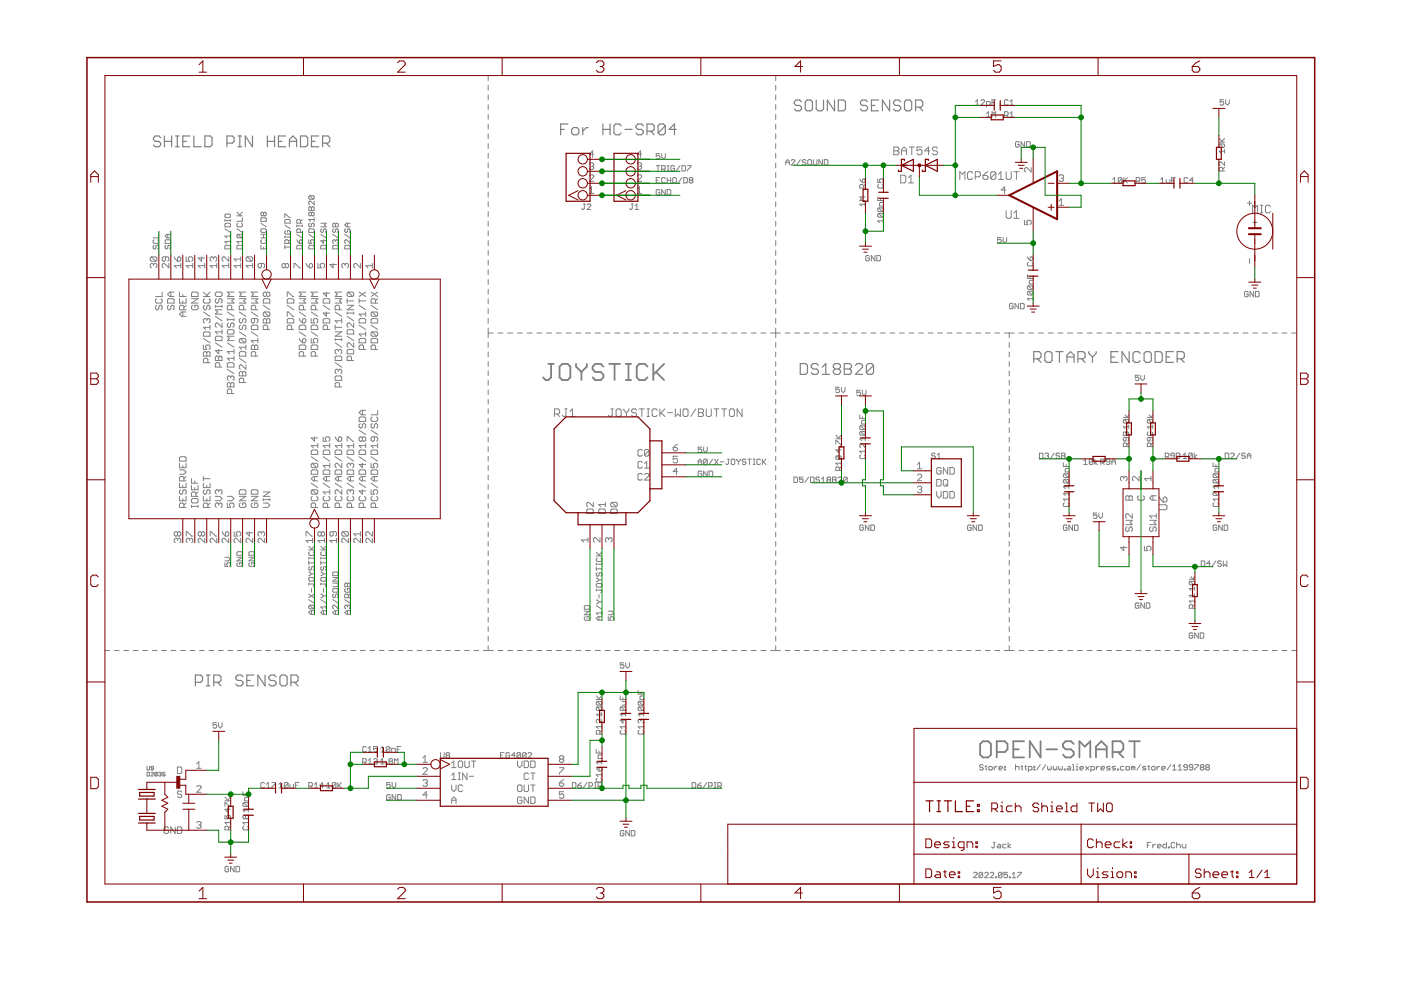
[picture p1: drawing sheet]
<svg xmlns="http://www.w3.org/2000/svg" width="297mm" height="210mm" viewBox="0 0 297 210" stroke-linecap="round" stroke-linejoin="round" font-family="sans-serif">
<g fill="none" stroke="#808080" stroke-width=".21">
<path d="M103.5 16v1.1M103.5 18.1v1M164.5 16v1.1M164.5 18.1v1M103.5 20.1v1.1M103.5 22.2v1M103.5 24.3v1M103.5 26.3v1.1M103.5 28.4v1M103.5 30.4v1.1M103.5 32.5v1M103.5 34.5v1.1"/>
<path d="M103.5 36.6v1.1M103.5 38.7v1M124.9 37.3l.3-.2h.4l.3 .2v.2l-1 1h1M124.9 34.8l.3-.3h.4l.3 .3-.3 .4M125.4 35.2h.2M125.6 35.2l.3 .3-.3 .4h-.4l-.3-.2M125.9 32.7h-1l.7-.7v1.4M135.1 34.8l.2-.3h.5l.2 .3-.2 .4M135.1 37.3l.2-.2h.5l.2 .2v.2l-.9 1h.9M135.6 35.2h.2M135.8 35.2l.2 .3-.2 .4h-.5l-.2-.2M136 32.7h-.9l.7-.7v1.4"/>
<path d="M139.1 38.2h.4M139.1 35.1h.8M139.5 35.1v1.2M139.9 37.7h-.8v1.1h.8M139.9 32.6h-.8v.5l.4-.1 .4 .1v.4l-.2 .2h-.4l-.2-.2M140.3 32.6v.7l.4 .4 .4-.4v-.7M140.3 35.9h.6l.2-.2v-.4l-.2-.2h-.6v1.2M140.7 35.9l.4 .4M141.1 37.8l-.2-.1h-.4l-.2 .1v.8l.2 .2h.4l.2-.2M141.5 38.2h.7M141.5 36.3h.3M141.5 37.7v1.1"/>
<path d="M141.5 35.1h.3M141.6 35.1v1.2M142.2 37.7v1.1M142.6 37.8l.2-.1h.4l.2 .1v.8l-.2 .2h-.4l-.2-.2zM143 35.3l-.2-.2h-.4l-.2 .2v.8l.2 .2h.4l.2-.2v-.4h-.4M144.2 35.1l-.8 1.2M144.6 37.7l-.8 1.1M144.6 35.1h.6l.2 .2v.8l-.2 .2h-.6zM145 37.7h.5l.2 .1v.8l-.2 .2h-.5zM145.8 35.1h.7l-.7 1.2M146.3 38.2l-.2 .2 .2 .4h.4l.2-.2-.2-.4M146.3 38.2l-.2-.2 .2-.3h.4l.2 .1-.2 .4"/>
<path d="M146.3 38.2h.4M164.5 20.1v1.1M164.5 22.2v1M164.5 24.3v1M164.5 26.3v1.1M164.5 28.4v1M164.5 30.4v1.1M164.5 32.5v1M164.5 34.5v1.1M164.5 36.6v1.1M164.5 38.7v1M166.6 35v-.8l.4-.4 .4 .4v.8"/>
<path d="M166.6 34.4h.8M167.8 34l.2-.2h.3l.2 .2v.2l-.7 .8h.7M169.7 33.8l-.8 1.2M170.9 34l-.2-.2h-.4l-.2 .4 .2 .2h.4l.2 .4-.2 .2h-.4l-.2-.2M171.3 34l.2-.2h.4l.1 .2v.8l-.1 .2h-.4l-.2-.2zM172.4 33.8v1l.2 .2h.4l.2-.2v-1M174.4 33.8v1.2l-.8-1.2v1.2M174.8 33.8h.5l.2 .2v.8l-.2 .2h-.5zM182.3 38l.6 .7M182.9 38.1l.1-.1 .4 .1v.4l-.2 .2h-.3zM183 39.9v-.6l-.1-.2h-.4l-.2 .2v.6h1.1M183.4 39.1l-.4 .4"/>
<path d="M186.1 37.9v.8h.6l-.2-.4 .2-.4h.4l.2 .2v.4l-.2 .2M186.3 39.1l-.2 .2v.4l.2 .2h.8l.2-.2v-.4l-.2-.2M189.5 31.2h.8l.3 .3v.2l-.3 .3 .3 .3v.2l-.3 .3h-.8zM189.5 32h.8M191 37.1h.8l.2 .3v1.1l-.2 .3h-.8zM191.1 32h1.1M191.1 32.8v-1.1l.6-.5 .5 .5v1.1M192.6 38.8h1.1M192.6 37.7l.5-.6v1.7M192.8 31.2h1.1M193.3 31.2v1.6M195.5 31.2h-1.1v.8l.5-.3h.3l.3 .3v.5l-.3 .3h-.5l-.3-.3"/>
<path d="M197.1 32h-1.1l.9-.8v1.6M198.8 31.5l-.3-.3h-.5l-.3 .3v.2l.3 .3h.5l.3 .3v.2l-.3 .3h-.5l-.3-.3M203.5 38v-1.6l.5 .6 .6-.6v1.6M206.2 36.7l-.2-.3h-.6l-.3 .3v1.1l.3 .2h.6l.2-.2M206.8 37.5h.8l.3-.3v-.5l-.3-.3h-.8v1.6M206.8 21.5l.4-.4v1.2M206.8 22.3h.8M208 21.3l.2-.2h.4l.2 .2v.2l-.8 .8h.8M208.4 37.2h.8l.3 .3v.3l-.3 .2h-.5l-.3-.2zM209.1 22.3h.6l.2-.2v-.4l-.2-.2h-.6v1.2M209.2 24.1l.3-.4v1.1M209.2 24.8h.7"/>
<path d="M209.5 36.4l-1.1 .8M210.3 21.7h.4M210.3 24.8v-1.1l.4 .4 .4-.4v1.1M211.1 21.1h-.8v1.2M211.1 36.7v1.1l-.2 .2h-.6l-.3-.2M211.1 36.7l-.2-.3h-.6l-.3 .3v1.1M211.1 36.7l-1.1 1.1M211.7 38h1.1M211.7 37l.5-.6v1.6M213 24.4h.6l.1-.1v-.4l-.1-.2h-.6v1.1M213.3 36.4v1.4l.3 .2h.5l.3-.2v-1.4M213.4 24.4l.3 .4"/>
<path d="M213.7 21.3l-.1-.2h-.5l-.1 .2v.8l.1 .2h.5l.1-.2M214.1 22.3h.8M214.1 21.5l.4-.4v1.2M214.1 24.8h.8M214.1 24.1l.4-.4v1.1M214.9 36.4h1.1M215.5 36.4v1.6M216.1 30.2l-.2-.2h-.4l-.2 .2v.8l.2 .2h.4l.2-.2v-.4h-.4M217.2 30v1.2l-.7-1.2v1.2M217.7 30h.5l.2 .2v.8l-.2 .2h-.5zM218.6 35.5v1l-.9-1-.5 .3v.4l.3 .3M224.6 37.3l.2-.2h.5l.2 .2-.2 .5"/>
<path d="M225 37.8h.3M225.3 37.8l.2 .2-.2 .5h-.5l-.2-.3M235.9 38.8h.8M235.9 38l.4-.3v1.1M237.8 37.8v.8l-.1 .2h-.4l-.2-.2M237.8 37.8l-.1-.1h-.4l-.2 .1v.8M237.8 37.8l-.7 .8M238.3 37.7v1.1M238.5 38.2l.5 .6M239 37.7l-.7 .7M240.9 38.4h.6l.2-.2v-.4l-.2-.1h-.6v1.1M241.3 38.4l.4 .4"/>
<path d="M242.8 37.7h-.7v.5l.4-.2 .3 .2v.4l-.1 .2h-.4l-.2-.2M246.1 38l.4-.3v1.1M246.1 38.8h.7M247.2 38v.6l.2 .2h.6v-.8M248.4 38.2h.4M249.2 37.7h-.8v1.1M251.8 37.8l-.2-.1h-.4l-.1 .1v.8l.1 .2h.4l.2-.2M253 38.2h-.8l.6-.5v1.1M258.5 30.1h1.1M258.5 29.4l.7 .7M258.7 30.5h.7l.2 .2v.4l-.2 .2M258.7 30.5l-.2 .2v.4l.2 .2h.7"/>
<path d="M258.7 30.5l.7 .8M259.2 36.3v-.6l-.1-.2h-.4l-.2 .2v.6h1.1M259.4 21.1h-.7v.6l.4-.2 .3 .2v.4l-.2 .2h-.3l-.2-.2M259.6 32.1h-1.1l.4 .3M259.6 31.7v.7M259.6 34.3v.8l-.7-.8-.4 .2v.4l.2 .2M259.6 29.4l-.5 .5M259.6 35.5l-.4 .4M259.9 21.1v.8l.3 .4 .4-.4v-.8M32.1 54.5l.9 .9M32.1 54.5h.9l.3 .2v.5l-.3 .2M32.1 54.5l-.2 .2v.5l.2 .2h.9"/>
<path d="M32.6 56.1v.2M32.6 56.1l-.3-.2-.4 .2v.5l.2 .2M32.6 56.1l.2-.2 .5 .2v.5l-.3 .2M32.7 50.8l-.2 .2v.4l.2 .2h.7l.2-.2v-.4l-.2-.2M32.7 52l-.2 .2v.4l.4 .2 .1-.2v-.4l.4-.2 .2 .2v.4l-.2 .2M33.6 49.7v.7h-1.1M35.1 54.5v.7l-.2 .2-.5-.2v-.5l.2-.2h1l.2 .2v.5l-.2 .2M35.2 50.8h.8l.2 .2v.6h-1.2v-.6zM35.2 52l-.2 .2v.4l.4 .2 .2-.2v-.4l.4-.2 .2 .2v.4l-.2 .2M35.6 49.7v.7M35.8 55.9v.9l-.9-.9h-.3l-.2 .2v.5l.2 .2M36.2 49.7h-.8l-.4 .4 .4 .3h.8"/>
<path d="M36.9 54.5l.7 .9M37.6 54.7l.5-.2 .2 .2v.5l-.2 .2h-.5zM38.3 56.3h-1.4l.5 .5M38.3 55.9v.9M39.5 54.5v.9h.7l-.3-.7 .3-.2h.4l.3 .2v.5l-.3 .2M40.9 56.3h-1.4l.4 .5M40.9 55.9v.9M42.7 54.5v.9l-.7-.7h1.4M43.4 56.3h-1.4l.5 .5M43.4 55.9v.9M45.3 54.7l-.3-.2-.4 .2v.5l.2 .2M45.3 54.7l.2-.2 .5 .2v.5l-.3 .2"/>
<path d="M45.3 54.7v.2M46 56.3h-1.4l.4 .5M46 55.9v.9M47.7 46.5v.4M47.7 48.5l1.2 .8M47.7 46.7h1.2M47.9 45.4h.8l.2 .2v.4l-.2 .1h-.8l-.2-.1v-.4zM47.9 47.3h.8l.2 .2v.6h-1.2v-.6zM47.9 52h.8l.2 .2v.6h-1.2v-.6zM48.5 54.5v.9l-.9-.9h-.3l-.2 .2v.5l.2 .2M48.5 56.3h-1.4l.5 .5M48.5 55.9v.9"/>
<path d="M48.9 46.5v.4M48.9 49.7v.7M48.9 50.8v.8M48.9 51.2h-1.2l.4 .4M48.9 50.1h-1.2l.4 .3M50.2 45l.8 .8M50.2 52.2l.2-.2h.8l.2 .2v.6h-1.2zM50.2 48.5l1.2 .8M50.2 45.8h1.2M50.4 49.7h.8l.2 .2v.3l-.2 .2M50.4 47.3l-.2 .2v.4l.2 .2h.8l.2-.2v-.4l-.2-.2M50.4 49.7l-.2 .2v.3l.2 .2h.8"/>
<path d="M50.4 49.7l.8 .7M51 56.3h-1.4l.5 .5M51 54.5v.9M51 55.9v.9M51 54.9h-1.4l.5 .5M51.4 46.2v.7h-1.2M51.4 50.8v.8M51.4 51.2h-1.2l.4 .4M51.4 45l-.6 .6M52.4 54.5h.9l.3 .2v.5l-.3 .2M52.4 54.5l-.2 .2v.5l.2 .2h.9M52.4 54.5l.9 .9"/>
<path d="M53.6 56.3h-1.4l.4 .5M53.6 55.9v.9M55.3 52v.8h1.2v-.8M55.3 50.4h1.2M55.3 49.7h1.2M55.3 47.3l1.2 .8M55.4 55.9v.7l-.2 .2-.5-.2v-.5l.2-.2h1l.2 .2v.5l-.2 .2M55.5 46.2h.8l.2 .2v.5h-1.2v-.5zM55.5 48.5h.8l.2 .2v.4l-.2 .2h-.8l-.2-.2v-.4zM55.5 50.8l-.2 .2v.4l.2 .2h.8l.2-.2v-.4l-.2-.2M55.9 45.2l-.2-.2-.4 .2v.4l.2 .2 .4-.2M55.9 45.2l.2-.2 .4 .2v.4l-.2 .2-.4-.2"/>
<path d="M55.9 45.2v.4M55.9 49.7v.7M55.9 52.4v.4M60.4 46.7l.2-.2h.7l.2 .2v.6h-1.1zM60.4 46.1v-.7l1.1 .7M60.4 52.4h1.1M60.4 50.1v.3M60.4 52v.8M60.4 50.2h1.1M60.4 47.7l1.1 .8M60.5 56.1l-.2-.2-.5 .2v.5l.2 .2 .5-.2M60.5 56.1l.2-.2 .5 .2v.5l-.2 .2-.5-.2"/>
<path d="M60.5 56.1v.5M60.6 48.9l-.2 .2v.4l.2 .2h.7l.2-.2v-.4l-.2-.2h-.3v.4M61.2 51.6v-.6l-.2-.2h-.4l-.2 .2v.6h1.1M61.5 50.8l-.3 .4M61.5 50.1v.3M62.3 56.8v-.9h.3l.9 .9h.2M62.9 52.2l.2-.2h.8l.2 .2v.6h-1.2zM62.9 47.7v.4M62.9 50.8l.6 .8M62.9 49.7l1.2 .7M62.9 47.9h1.2M63.7 47.3v-.6l-.2-.2h-.4l-.2 .2v.6h1.2"/>
<path d="M63.7 49.3v-.6l-.2-.2h-.4l-.2 .2v.6h1.2M63.7 50.8l.4 .2v.4l-.2 .2h-.4v-.6zM64.1 47.7v.4M64.1 46.5l-.4 .4M64.9 55.9l.7 .9M65.5 50.8v.8h.5l-.2-.4 .2-.4h.4l.2 .2v.4l-.2 .2M65.5 49.7l1.1 .7M65.6 56.1l.4-.2 .3 .2v.5l-.3 .2h-.4zM65.7 43.8l.3 .2 .4-.2 .2 .2v.6h-1.1v-.6zM65.7 41.5l-.2 .2v.4l.2 .1h.7M65.7 47.3l-.2 .2v.4l.2 .2 .3-.2v-.4l.2-.2 .4 .2v.4l-.2 .2M65.7 48.5h.7l.2 .2v.6h-1.1v-.6z"/>
<path d="M65.7 52h.7l.2 .2v.6h-1.1v-.6zM65.7 41.5h.7l.2 .2v.4l-.2 .1M65.7 41.5l.7 .7M66 45.2l-.2-.2-.3 .2v.4l.2 .2 .3-.2M66 44v.6M66 45.2v.4M66 45.2l.2-.2 .4 .2v.4l-.2 .2-.4-.2M66.6 42.7v.7l-.8-.7-.3 .1v.4l.2 .2M66.6 46.2v.7M66.6 46.5h-1.1l.3 .4M67.4 55.9v.9h.7l-.2-.5 .2-.4h.5l.2 .2v.5l-.2 .2M68 52.2l.2-.2h.8l.2 .2v.6h-1.2z"/>
<path d="M68 47.3h1.2l-.4 .4 .4 .4h-1.2M68 49.7l1.2 .7M68.2 48.5l-.2 .2v.4l.2 .2 .4-.2v-.4l.2-.2 .4 .2v.4l-.2 .2M68.6 50.8v.8l-.6-.6h1.2M70.5 52.2l.2-.2h.8l.2 .2v.6h-1.2zM70.5 49.7l1.2 .7M70.6 55.9v.9l-.7-.7h1.5M70.7 47.3l.4 .2 .4-.2 .2 .2v.6h-1.2v-.6zM70.7 48.5l-.2 .2v.4l.2 .2 .4-.2v-.4l.2-.2 .4 .2v.4l-.2 .2M71.1 51l.2-.2 .4 .2v.4l-.2 .2M71.1 51l-.2-.2-.4 .2v.4l.2 .2M71.1 47.5v.6"/>
<path d="M71.1 51v.2M73.1 52.2l.2-.2h.7l.2 .2v.6h-1.1zM73.1 49.7l1.1 .7M73.2 56.1l-.3-.2-.4 .2v.5l.2 .2M73.2 56.1l.2-.2 .5 .2v.5l-.3 .2M73.2 56.1v.2M73.3 48.5l-.2 .2v.4l.2 .2 .4-.2v-.4l.2-.2 .3 .2v.4l-.2 .2M73.7 47.3v.8M74.2 50.8v.8l-.7-.8-.4 .2v.4l.2 .2M74.2 47.3h-.7l-.4 .4 .4 .4h.7M76.4 55.9v.9l-.9-.9-.5 .2v.5l.2 .2M79 56.3h-1.4l.4 .5"/>
<path d="M79 55.9v.9M103.5 40.7v1.1M103.5 42.8v1M103.5 44.9v1M103.5 46.9v1.1M103.5 49v1M103.5 51v1.1M103.5 53.1v1M103.5 55.1v1.1M103.5 57.2v1.1M103.5 59.3v1M123.7 43.2h.4"/>
<path d="M123.9 43.2v1l-.2 .2-.4-.2M124.5 43.4l.2-.2h.4l.2 .2v.2l-.8 .8h.8M124.9 41h1M124.9 40.1l.5-.5v1.4M133.9 43.2h.4M134 43.2v1l-.1 .2-.4-.2M134.6 44.4h.8M134.6 43.6l.4-.4v1.2M135.1 40.1l.5-.5v1.4M135.1 41h.9M139.9 40.4l-.2-.2h-.4l-.2 .2v.7l.2 .2h.4l.2-.2v-.3h-.4M141.1 40.2v1.1l-.8-1.1v1.1"/>
<path d="M141.5 40.2h.5l.2 .2v.7l-.2 .2h-.5zM164.5 40.7v1.1M164.5 42.8v1M164.5 44.9v1M164.5 46.9v1.1M164.5 49v1M164.5 51v1.1M164.5 53.1v1M164.5 55.1v1.1M164.5 57.2v1.1M164.5 59.3v1M183.4 41.8h-1.1l.4 .3-.4 .4h1.1"/>
<path d="M183.4 43.3h-1.1l.4 .4M183.4 42.9v.8M184.3 54.4l-.2-.2h-.4l-.1 .2v.7l.1 .2h.4l.2-.2v-.4h-.4M185.5 54.2v1.1l-.8-1.1v1.1M185.9 54.2h.6l.2 .2v.7l-.2 .2h-.6zM186.1 41.7v.8h1.2M186.3 44.1h.8l.2 .2v.4l-.2 .2M186.3 45.3h.8l.2 .1v.4l-.2 .2M186.3 45.3l-.2 .1v.4l.2 .2h.8M186.3 44.1l-.2 .2v.4l.2 .2h.8M186.3 45.3l.8 .7M186.3 44.1l.8 .8"/>
<path d="M186.7 42.1v.4M187.3 46.8h-1.2l.4 .4M187.3 46.4v.8M187.3 42.9h-.6l-.2 .2v.6h.8M212.3 50.4h-.8v.5l.4-.2 .4 .2v.4l-.2 .2h-.4l-.2-.2M212.7 50.4v.7l.3 .4 .4-.4v-.7M213.2 40.3h-.9l.7-.7v1.4M213.3 44.7v1.3l.3 .3h.5l.3-.3v-1.3M214.9 45.2l.6-.5v1.6M214.9 46.3h1.1M217.2 46.7v.9h.7l-.2-.4 .2-.5h.5l.2 .2v.5l-.2 .2M217.8 58.3v.7h1.2"/>
<path d="M217.8 54.4l.6 .8M218 55.6l-.2 .2v.4l.2 .2h.8l.2-.2v-.4l-.2-.2M218.4 54.6l.4-.2 .2 .2v.4l-.2 .2h-.4zM218.4 58.7v.3M219 59.4h-.6l-.2 .2v.6h.8M224.6 43.5h.9M224.6 42.6l.4-.5v1.4M264.5 43.1h.9M264.9 42.6v.9M264.9 54.9v.9M265.6 47.2h.9M265.6 45.1v-1.6l.5 .6 .5-.6v1.6"/>
<path d="M266 46.7v.9M266 50.8v.9M267.2 45.1h.5M267.2 43.5h.5M267.5 43.5v1.6M269.4 43.8l-.3-.3h-.5l-.3 .3v1.1l.3 .2h.5l.3-.2M33.2 63.3l-.2 .3v.4l.2 .3h.9l.3-.3v-.4l-.3-.3M33.2 64.7l-.2 .3v.4l.2 .3h.2l.3-.3v-.4l.2-.3 .5 .3v.4l-.3 .3M34.4 61.9v1h-1.4M35.8 63.3h.9l.2 .3v.7h-1.4v-.7zM35.8 64.7l-.3 .3v.4l.3 .3h.2l.2-.3v-.4l.2-.3 .5 .3v.4l-.2 .3M36.2 61.9v1"/>
<path d="M36.9 61.9h-.9l-.5 .5 .5 .5h.9M38.1 63.3v1h1.4v-1M38.1 61.9v1h1.4M38.8 62.4v.5M38.8 63.8v.5M38.8 66.1v1M39 65.7v-.7l-.2-.3h-.5l-.2 .3v.7h1.4M39.5 66.1h-1l-.4 .5 .4 .5h1M39.5 64.7l-.5 .5M40.6 63.3h1.4l-1.4 1h1.4M40.6 62.2l.2-.3h1l.2 .3v.7h-1.4zM40.8 64.7l-.2 .3v.4l.2 .3h1l.2-.3v-.4l-.2-.3h-.5v.5"/>
<path d="M43.1 73.2v.9h.7l-.2-.5 .2-.4h.5l.2 .2v.5l-.2 .2M43.1 70.6l.3-.2h.9l.2 .2v.7h-1.4zM43.1 74.8l.3-.3 .4 .3 .5-.3 .2 .3v.7h-1.4zM43.1 62.9h1.4M43.1 71.8l1.4 .9M43.1 66.1l1.4 1M43.1 61.9l1 1M43.4 64.7l-.3 .3v.4l.3 .3h.2l.2-.3v-.4l.5-.3 .2 .3v.4l-.2 .3M43.4 63.3l-.3 .3v.4l.3 .3h.9l.2-.3v-.4l-.2-.3M43.8 67.8l-.2-.3-.5 .3v.4l.3 .3M43.8 67.8l.3-.3 .4 .3v.4l-.2 .3M43.8 67.8v.2"/>
<path d="M43.8 74.8v.7M44.1 76.9v-.7l-.3-.2h-.4l-.3 .2v.7h1.4M44.5 69.4h-1.4l.5 .5M44.5 68.9v1M44.5 61.9l-.7 .7M45.7 75.7l.2-.2 .5 .2 .4-.2 .3 .2v.7h-1.4zM45.7 62.2l.2-.3h.9l.3 .3v.4l-.3 .3h-.9l-.2-.3zM45.7 64.7v.5M45.7 72.7l1.4 .9M45.7 67.1l1.4 .9M45.7 65h1.4M45.9 63.3l-.2 .3v.4l.2 .3 .5-.3v-.4l.2-.3 .5 .3v.4l-.3 .3"/>
<path d="M45.9 71.3h.9l.3 .2v.7h-1.4v-.7zM46.4 74.1v.9l-.7-.7h1.4M46.4 75.7v.7M46.6 77.8v-.7l-.2-.2h-.5l-.2 .2v.7h1.4M47.1 70.4h-1.4l.4 .4M47.1 68.5v.9l-1-.9-.4 .2v.5l.2 .2M47.1 65.7h-1.4l.4 .4-.4 .5h1.4M47.1 64.7v.5M47.1 69.9v.9M48.2 63.3h1.4l-.5 .5 .5 .5h-1.4M48.2 70.1l.2-.2h1l.2 .2v.5l-.2 .2h-1l-.2-.2zM48.2 67.5v.5"/>
<path d="M48.2 77.1l.2-.2h1l.2 .2v.7h-1.4zM48.2 78.3l1.4 .9M48.2 72.7l1.4 .9M48.2 67.8h1.4M48.2 66.1l1.4 1M48.4 68.5l-.2 .2v.5l.2 .2 .5-.2v-.5l.2-.2 .5 .2v.5l-.2 .2M48.9 79.9v.3M48.9 79.9l-.2-.2-.5 .2v.5l.2 .2M48.9 79.9l.2-.2 .5 .2v.5l-.2 .2M49.1 65.7v-.7l-.2-.3h-.5l-.2 .3v.7h1.4M49.6 71.3h-1.4l.5 .5-.5 .4h1.4M49.6 61.9h-1.4l.5 .5-.5 .5h1.4"/>
<path d="M49.6 74.5h-1.4l.5 .5M49.6 67.5v.5M49.6 74.1v.9M49.6 75.5v.9M49.6 76h-1.4l.5 .4M50.7 63.3h1.4l-.4 .5 .4 .5h-1.4M50.7 74.8l.3-.3h.9l.2 .3v.7h-1.4zM50.7 79l.3-.2 .4 .2 .5-.2 .2 .2v.7h-1.4zM50.7 76l1.4 .9M50.7 70.4l1.4 .9M50.7 66.1l1.4 1M51 68.9l-.3 .3v.4l.5 .3 .2-.3v-.4l.5-.3 .2 .3v.4l-.2 .3"/>
<path d="M51 71.8l-.3 .2v.5l.3 .2h.9M51 71.8h.9l.2 .2v.5l-.2 .2M51 67.5l-.3 .3v.4l.5 .3 .2-.3v-.4l.5-.3 .2 .3v.4l-.2 .3M51 71.8l.9 .9M51.4 79v.7M51.7 65.7v-.7l-.3-.3h-.4l-.3 .3v.7h1.4M52.1 61.9h-1.4l.5 .5-.5 .5h1.4M52.1 73.2v.9M52.1 77.4v.9l-.9-.9h-.2l-.3 .2v.5l.3 .2M52.1 73.6h-1.4l.5 .5M53.3 63.3h1.4l-.5 .5 .5 .5h-1.4M53.3 73.4l.2-.2 .5 .2 .4-.2 .3 .2v.7h-1.4z"/>
<path d="M53.3 69.2l.2-.3h.9l.3 .3v.7h-1.4zM53.3 70.4l1.4 .9M53.3 66.1l1.4 1M54 67.5v.7l-.3 .3-.4-.3v-.4l.2-.3h.9l.3 .3v.4l-.3 .3M54 73.4v.7M54.2 75.5v-.7l-.2-.3h-.5l-.2 .3v.7h1.4M54.2 65.7v-.7l-.2-.3h-.5l-.2 .3v.7h1.4M54.7 61.9h-1.4l.4 .5-.4 .5h1.4M54.7 71.8v.9M54.7 72.2h-1.4l.4 .5M55.8 67.8l.2-.3 .5 .3 .5-.3 .2 .3v.7h-1.4zM55.8 64.7l1.4 1"/>
<path d="M56 63.3h1l.2 .3v.7h-1.4v-.7zM56 66.1l-.2 .3v.4l.2 .3h1M56 66.1h1l.2 .3v.4l-.2 .3M56 66.1l1 1M56.5 62.2l-.2-.3-.5 .3v.4l.2 .3 .5-.3M56.5 62.2l.2-.3 .5 .3v.4l-.2 .3-.5-.3M56.5 62.2v.4M56.5 67.8v.7M56.7 69.9v-.7l-.2-.3h-.5l-.2 .3v.7h1.4M60.9 67.8l.2-.3h1l.2 .3v.7h-1.4zM60.9 67.1v-1h.2l1 1h.2M60.9 62.9v-1h.2l1 1h.2"/>
<path d="M60.9 64.7l1.4 1M61.1 63.3h1l.2 .3v.7h-1.4v-.7zM61.8 69.9v-.7l-.2-.3h-.5l-.2 .3v.7h1.4M63.4 63.3h1.4l-.4 .5 .4 .5h-1.4M63.4 73.4l.3-.2h.9l.2 .2v.7h-1.4zM63.4 69.2l.3-.3h.9l.2 .3v.7h-1.4zM63.4 71.8l.7 .9M63.4 70.4l1.4 .9M63.4 67.5l.7 1M63.4 66.1l1.4 1M64.1 72l.5-.2 .2 .2v.5l-.2 .2h-.5zM64.1 67.8l.5-.3 .2 .3v.4l-.2 .3h-.5z"/>
<path d="M64.4 75.5v-.7l-.3-.3h-.4l-.3 .3v.7h1.4M64.4 65.7v-.7l-.3-.3h-.4l-.3 .3v.7h1.4M64.8 61.9h-1.4l.5 .5-.5 .5h1.4M66 63.3h1.4l-.5 .5 .5 .5h-1.4M66 73.4l.2-.2h.9l.3 .2v.7h-1.4zM66 71.8v.9h.7l-.3-.7 .3-.2h.4l.3 .2v.5l-.3 .2M66 67.5v1h.7l-.3-.5 .3-.5h.4l.3 .3v.4l-.3 .3M66 69.2l.2-.3h.9l.3 .3v.7h-1.4zM66 70.4l1.4 .9M66 66.1l1.4 1M66.9 75.5v-.7l-.2-.3h-.5l-.2 .3v.7h1.4M66.9 65.7v-.7l-.2-.3h-.5l-.2 .3v.7h1.4"/>
<path d="M67.4 61.9h-1.4l.4 .5-.4 .5h1.4M68.5 67.8l.2-.3h1l.2 .3v.7h-1.4zM68.5 64.7l1.4 1M68.7 63.3h1l.2 .3v.7h-1.4v-.7zM69.2 66.1v1l-.7-.7h1.4M69.2 61.9v1l-.7-.7h1.4M69.4 69.9v-.7l-.2-.3h-.5l-.2 .3v.7h1.4M71.1 63.3h1.4l-.5 .5 .5 .5h-1.4M71.1 70.4h1.4l-1.4 .9h1.4M71.1 75.7l.2-.2h.9l.3 .2v.7h-1.4zM71.1 79.9l.2-.2h.9l.3 .2v.7h-1.4zM71.1 68.9v1"/>
<path d="M71.1 71.8v.4M71.1 76.9l1.4 .9M71.1 72.7l1.4 .9M71.1 72h1.4M71.1 69.4h1.4M71.1 66.1l1.4 1M71.8 74.3l-.3-.2-.4 .2v.5l.2 .2M71.8 74.3l.2-.2 .5 .2v.5l-.3 .2M71.8 78.5l.2-.2 .5 .2v.5l-.3 .2M71.8 78.5l-.3-.2-.4 .2v.5l.2 .2M71.8 74.3v.2M71.8 78.5v.3"/>
<path d="M72 65.7v-.7l-.2-.3h-.5l-.2 .3v.7h1.4M72.5 61.9h-1.4l.4 .5-.4 .5h1.4M72.5 67.5v1M72.5 71.8v.4M72.5 68h-1.4l.4 .5M73.6 70.1l.2-.2h1l.2 .2v.7h-1.4zM73.6 63.8h1.4M73.6 63.3v1M73.6 66.1v.5M73.6 71.3l1.4 .9M73.6 67.1l1.4 .9M73.6 66.4h1.4"/>
<path d="M73.6 64.7h1.4l-1.4 1h1.4M73.8 61.9l-.2 .3v.4l.2 .3h1M73.8 74.1h1l.2 .2v.7h-1.4v-.7zM73.8 61.9h1l.2 .3v.4l-.2 .3M73.8 61.9l1 1M74.5 76.4v-.7l-.2-.2h-.5l-.2 .2v.7h1.4M75 72.7v.9l-.9-.9-.5 .2v.5l.2 .2M75 68.5v.9l-.9-.9h-.3l-.2 .2v.5l.2 .2M75 66.1v.5M76.1 72l.3-.2h.9l.2 .2v.7h-1.4zM76.1 67.8l.3-.3h.9l.2 .3v.7h-1.4zM76.1 63.3v1"/>
<path d="M76.1 68.9l1.4 1M76.1 64.7l1.4 1M76.1 63.8h1.4M76.1 61.9l1.4 1M77.1 74.1v-.7l-.3-.2h-.4l-.3 .2v.7h1.4M77.5 66.6h-1.4l.5 .5M77.5 66.1v1M77.5 70.4v.9M77.5 70.8h-1.4l.5 .5M77.5 61.9l-1.4 1M78.7 68.9l1.4 1M78.7 64.7l1.4 1"/>
<path d="M78.7 61.9l1.4 1M78.9 66.1l-.2 .3v.4l.2 .3h.9M78.9 67.5h.9l.3 .3v.7h-1.4v-.7zM78.9 70.4l-.2 .2v.5l.2 .2h.9M78.9 71.8h.9l.3 .2v.7h-1.4v-.7zM78.9 66.1h.9l.3 .3v.4l-.3 .3M78.9 70.4h.9l.3 .2v.5l-.3 .2M78.9 70.4l.9 .9M78.9 66.1l.9 1M79.6 64.3v-.7l-.2-.3h-.5l-.2 .3v.7h1.4M79.6 74.1v-.7l-.2-.2h-.5l-.2 .2v.7h1.4M80.1 63.3l-.5 .5"/>
<path d="M80.1 61.9l-1.4 1M103.5 61.3v1.1M103.5 63.4v1M103.5 65.4v1.1M103.5 67.5v1.1M103.5 69.6v2M103.5 72.6v1M103.5 74.6v1M103.5 76.6v1.1M103.5 78.7v1M103.5 70.6h1.1M105.6 70.6h1"/>
<path d="M107.6 70.6h1.1M109.7 70.6h1.1M111.8 70.6h1M113.8 70.6h1.1M115.9 70.6h1.1M118 70.6h1M120 70.6h1.1M122.1 70.6h1M124.2 70.6h1M126.2 70.6h1.1M128.3 70.6h1M130.3 70.6h1.1"/>
<path d="M132.4 70.6h1.1M134.5 70.6h1.1M136.5 70.6h1.1M138.6 70.6h1.1M140.7 70.6h1M142.7 70.6h1.1M144.8 70.6h1.1M146.9 70.6h1M148.9 70.6h1.1M151 70.6h1.1M153.1 70.6h1M155.1 70.6h1.1"/>
<path d="M157.2 70.6h1.1M159.3 70.6h1M161.3 70.6h1.1M163.4 70.6h2.1M164.5 61.3v1.1M164.5 63.4v1M164.5 65.4v1.1M164.5 67.5v1.1M164.5 69.6v2M164.5 72.6v1M164.5 74.6v1M164.5 76.6v1.1"/>
<path d="M164.5 78.7v1M166.5 70.6h1M168.5 70.6h1M170.5 70.6h1M172.5 70.6h1.1M174.6 70.6h1M176.6 70.6h1M178.6 70.6h1M180.6 70.6h1.1M182.6 70.6h1.1M184.7 70.6h1M186.7 70.6h1"/>
<path d="M188.7 70.6h1M190.7 70.6h1M192.7 70.6h1.1M194.8 70.6h1M196.8 70.6h1M198.8 70.6h1M200.8 70.6h1M202.9 70.6h1M204.9 70.6h1M206.9 70.6h1M208.9 70.6h1M210.9 70.6h1.1"/>
<path d="M213 70.6h2M214 70.6v1M214 72.6v1M214 74.6v1M214 76.6v1.1M214 78.7v1M214.8 64.5l-.2-.2h-.4l-.2 .2v.8l.2 .2h.4l.2-.2v-.4h-.4M216 64.3v1.2l-.8-1.2v1.2M216 70.6h1.1M216.4 64.3h.6l.1 .2v.8l-.1 .2h-.6zM218 60.6h.8l.2 .2v.4l-.2 .2M218 61.8h.8l.2 .2v.4l-.2 .1"/>
<path d="M218 61.8l-.2 .2v.4l.2 .1h.8M218 60.6l-.2 .2v.4l.2 .2h.8M218 61.8l.8 .7M218 60.6l.8 .8M218.1 70.6h1.1M219 63.3h-1.2l.4 .4M219 62.9v.8M220.2 70.6h1M222.2 70.6h1.1M224.3 70.6h1.1M226.4 70.6h1M228.4 70.6h1.1"/>
<path d="M230.5 70.6h1.1M232.6 70.6h1M234.6 70.6h1.1M236.7 70.6h1.1M238.8 70.6h1M240.8 70.6h1.1M241.5 79.6h-.8v.5l.4-.2 .4 .2v.4l-.2 .2h-.4l-.2-.2M241.9 79.6v.7l.4 .4 .3-.4v-.7M242.9 70.6h1M244.9 70.6h1.1M247 70.6h1.1M249.1 70.6h1"/>
<path d="M251.1 70.6h1.1M253.2 70.6h1.1M255.3 70.6h1M257.3 70.6h1.1M259.4 70.6h1.1M261.5 70.6h1M263.5 70.6h1.1M264.6 62l-.2-.2h-.3l-.2 .2v.7l.2 .2h.3l.2-.2v-.3h-.4M265.6 70.6h1.1M265.8 61.8v1.1l-.8-1.1v1.1M266.2 61.8h.6l.2 .2v.7l-.2 .2h-.6zM267.7 70.6h1"/>
<path d="M269.7 70.6h1.1M271.8 70.6h1.1M273.9 70.6h1M38.1 99.6h.9l.5 .5-.5 .5h-.9M38.1 98.2v1h1.4v-1M38.3 96.8h.9l.3 .3v.7h-1.4v-.7zM38.8 98.7v.5M48.2 81.3l.2-.2 .5 .2 .5-.2 .2 .2v.7h-1.4zM48.9 81.3v.7M49.1 83.4v-.7l-.2-.2h-.5l-.2 .2v.7h1.4M51.7 81.1v-.7l-.3-.2h-.4l-.3 .2v.7h1.4M66 99.9l.2-.3h.9l.3 .3v.7h-1.4z"/>
<path d="M66 95.7l.2-.3h.9l.3 .3v.7h-1.4zM66 96.8l1.4 1M66.2 98.2h.9l.3 .3v.4l-.3 .3M66.2 98.2l-.2 .3v.4l.2 .3h.9M66.2 98.2l.9 1M66.7 92.6v1l-.7-.7h1.4M67.4 94v1M67.4 94.5h-1.4l.4 .5M68.5 99.9l.2-.3h1l.2 .3v.7h-1.4zM68.5 92.6v1h.7l-.2-.5 .2-.5h.5l.2 .3v.4l-.2 .3M68.5 96.8l1.4 1M68.7 95.4h1l.2 .3v.7h-1.4v-.7z"/>
<path d="M69.9 94v1M69.9 98.2v1M69.9 98.7h-1.4l.5 .5M69.9 94.5h-1.4l.5 .5M71.1 99.9l.2-.3h.9l.3 .3v.7h-1.4zM71.1 95.7l.2-.3h.9l.3 .3v.7h-1.4zM71.1 96.8l1.4 1M71.1 92.6l.7 1M71.8 92.9l.4-.3 .3 .3v.4l-.3 .3h-.4zM72 82v-.7l-.2-.2h-.5l-.2 .2v.7h1.4M72.5 98.2v1l-1-1h-.2l-.2 .3v.4l.2 .3M72.5 94v1"/>
<path d="M72.5 94.5h-1.4l.4 .5M73.6 99.9l.2-.3h1l.2 .3v.7h-1.4zM73.6 95.7l.2-.3h1l.2 .3v.7h-1.4zM73.6 93.6v-1h.2l1 1h.2M73.6 96.8l1.4 1M74.3 98.5l-.2-.3-.5 .3v.4l.2 .3M74.3 98.5l.2-.3 .5 .3v.4l-.2 .3M74.3 98.5v.2M75 94v1M75 94.5h-1.4l.5 .5M76.1 99.9l.3-.3h.9l.2 .3v.7h-1.4zM76.1 96.8l1.4 1"/>
<path d="M76.1 91.2l1.4 .9M76.4 88.4h.9l.2 .2v.7h-1.4v-.7zM76.4 89.8l-.3 .2v.5l.5 .2 .2-.2v-.5l.5-.2 .2 .2v.5l-.2 .2M76.4 95.4h.9l.2 .3v.7h-1.4v-.7zM76.8 98.2v1l-.7-.7h1.4M76.8 92.9l.3-.3 .4 .3v.4l-.2 .3-.5-.3M76.8 92.9l-.2-.3-.5 .3v.4l.3 .3 .4-.3M76.8 87v.9M76.8 92.9v.4M77.5 94.5h-1.4l.5 .5M77.5 94v1M77.5 87h-.9l-.5 .5 .5 .4h.9"/>
<path d="M78.7 99.9l.2-.3h.9l.3 .3v.7h-1.4zM78.7 98.2v1h.7l-.3-.7 .3-.3h.4l.3 .3v.4l-.3 .3M78.7 96.8l1.4 1M78.7 91.2l1.4 .9M78.9 88.4l-.2 .2v.5l.2 .2h.9l.3-.2v-.5l-.3-.2M78.9 89.8l-.2 .2v.5l.4 .2 .3-.2v-.5l.4-.2 .3 .2v.5l-.3 .2M78.9 95.4h.9l.3 .3v.7h-1.4v-.7zM79.4 92.6v.7l-.3 .3-.4-.3v-.4l.2-.3h.9l.3 .3v.4l-.3 .3M80.1 87v.9h-1.4M80.1 94v1M80.1 94.5h-1.4l.4 .5M103.5 80.7v1"/>
<path d="M103.5 82.7v1M103.5 84.7v1M103.5 86.7v1M103.5 88.7v1M103.5 90.7v1M103.5 92.7v1M103.5 94.7v1M103.5 96.7v1M103.5 98.7v1.1M117.6 87.8h.8l.2-.3v-.5l-.2-.3h-.8v1.6M118.1 87.8l.5 .5M119.7 86.7h.6"/>
<path d="M120 86.7v1.3l-.3 .3h-.2l-.3-.3M120.8 88.3h1.1M120.8 87.2l.6-.5v1.6M129.5 86.7h.5M129.8 86.7v1.3l-.3 .3h-.2l-.3-.3M130.6 87l.3-.3h.5l.3 .3v1l-.3 .3h-.5l-.3-.3zM132.3 86.7v.3l.5 .5M132.8 87.5v.8M133.3 86.7v.3l-.5 .5M135 87l-.3-.3h-.5l-.3 .3v.2l.3 .3h.5l.3 .3v.2l-.3 .3h-.5l-.3-.3M135.5 86.7h1.1M136.1 86.7v1.6"/>
<path d="M136.2 95.5l-.2-.2h-.5l-.2 .2v1l.2 .2h.5l.2-.2M136.2 98.1l-.2-.2h-.5l-.2 .2v.9l.2 .3h.5l.2-.3M136.7 99.3h.9M136.7 98.3l.4-.4v1.4M137.2 88.3h.5M137.2 86.7h.5M137.4 86.7v1.6M137.6 95.5l-.9 1M137.6 95.5l-.2-.2h-.5l-.2 .2v1M137.6 95.5v1l-.2 .2h-.5l-.2-.2M139.3 87l-.2-.3h-.6l-.2 .3v1l.2 .3h.6l.2-.3M139.9 86.7v1.6"/>
<path d="M140.2 87.5l.8 .8M141 86.7l-1.1 1.1M141.5 87.5h1.1M142.7 94.9h.7l.3 .5-.3 .2h-.4l-.3-.2zM143.2 86.7v1.6l.5-.5 .6 .5v-1.6M143.7 96.7h-1v.7l.7-.2 .3 .2v.5l-.3 .2h-.4l-.3-.2M143.7 94.2l-1 .7M143.7 100h-1l.7-.7v1.4M145.1 86.7h.5l.3 .3v1l-.3 .3h-.5l-.3-.3v-1zM147.5 86.7l-1 1.6M148 97.9h.8M148 98.5v-.8l.4-.4 .4 .4v.8"/>
<path d="M148.1 86.7h.8l.3 .3v.2l-.3 .3 .3 .3v.2l-.3 .3h-.8zM148.1 87.5h.8M148.8 94.8h-.8v.6l.4-.2 .4 .2v.4l-.2 .1h-.4l-.2-.1M149.2 94.8v.8l.4 .3 .3-.3v-.8M149.7 86.7v1.3l.3 .3h.5l.3-.3v-1.3M149.9 97.5v.8l-.1 .2h-.4l-.2-.2M149.9 97.5l-.1-.2h-.4l-.2 .2v.8M149.9 99.9v1.1l-.7-1.1v1.1M149.9 97.5l-.7 .8M150.3 99.9h.6l.2 .2v.7l-.2 .2h-.6zM151.1 97.3l-.8 1.2M151.4 86.7h1"/>
<path d="M151.5 97.3l.8 1.2M151.9 86.7v1.6M152.3 97.3l-.8 1.2M152.7 97.9h.8M153 86.7h1.1M153.5 86.7v1.6M154.2 97.3h.4M154.4 97.3v1l-.2 .2-.3-.2M154.9 86.7h.5l.3 .3v1l-.3 .3h-.5l-.3-.3v-1zM155 97.5l.2-.2h.4l.2 .2v.8l-.2 .2h-.4l-.2-.2zM156.2 97.3l.4 .6M156.6 97.9v.6"/>
<path d="M157 97.3l-.4 .6M157.3 86.7v1.6l-1-1.6v1.6M158.1 97.5l-.2-.2h-.3l-.2 .4 .2 .2h.3l.2 .4-.2 .2h-.3l-.2-.2M158.5 97.3h.8M158.9 97.3v1.2M159.7 98.5h.4M159.7 97.3h.4M159.9 97.3v1.2M161.2 97.5l-.1-.2h-.4l-.2 .2v.8l.2 .2h.4l.1-.2M161.6 97.3v1.2M161.8 97.9l.6 .6M162.4 97.3l-.8 .8"/>
<path d="M164.5 80.7v1M164.5 82.7v1M164.5 84.7v1M164.5 86.7v1M164.5 88.7v1M164.5 90.7v1M164.5 92.7v1M164.5 94.7v1M164.5 96.7v1M164.5 98.7v1.1M177.2 94.2v-.8l1.2 .8M177.2 93h1.2"/>
<path d="M177.2 92.3l.8 .7M177.4 96.7h.8l.2 .2v.3l-.2 .2M177.4 96.7l-.2 .2v.3l.2 .2h.8M177.4 96.7l.8 .7M177.8 95.2v.7l-.6-.5h1.2M178 82.1h-.8v.6l.4-.2 .4 .2v.4l-.2 .1h-.4l-.2-.1M178 99.8v-.6l-.2-.2h-.4l-.2 .2v.6h1.2M178.2 94.6h.2v.2h-.2zM178.4 97.8v.8M178.4 92.3l-.6 .5M178.4 99l-.4 .4M178.4 98.2h-1.2l.4 .4"/>
<path d="M178.4 82.1v.8l.4 .3 .4-.3v-.8M182.3 88v.8h1.2M182.4 82.7h-.7v.6l.3-.2 .4 .2v.4l-.2 .2h-.4l-.1-.2M182.5 91.5h.8l.2 .2v.4l-.2 .1M182.5 91.5l-.2 .2v.4l.2 .1h.8M182.5 90.3h.8l.2 .2v.4l-.2 .2M182.5 96.5l-.2 .1v.4l.2 .2h.8l.2-.2v-.4l-.2-.1M182.5 90.3l-.2 .2v.4l.2 .2h.8M182.5 91.5l.8 .7M182.5 90.3l.8 .8M182.8 82.7v.8l.4 .4 .4-.4v-.8M182.9 88.3v.5"/>
<path d="M183.5 92.6v.8M183.5 94.1v.8l-.8-.8-.4 .2v.4l.2 .2M183.5 95.3v.8M183.5 93h-1.2l.4 .4M183.5 89.1h-.6l-.2 .2v.6h.8M183.5 95.7h-1.2l.4 .4M194.5 98.5l.5-.5v1.4M194.5 99.4h.9M198.3 96.3l-.2-.2h-.4l-.2 .4 .2 .1h.4l.2 .4-.2 .2h-.4l-.2-.2M198.7 97.2h.8M198.7 96.5l.4-.4v1.1M199.5 99.4l-.2-.3h-.5l-.2 .3v.9l.2 .2h.5l.2-.2v-.5h-.4"/>
<path d="M200.9 99.1v1.4l-.9-1.4v1.4M201.4 99.1h.7l.2 .3v.9l-.2 .2h-.7zM214 80.7v1M214 82.7v1M214 84.7v1M214 86.7v1M214 88.7v1M214 90.7v1M214 92.7v1M214 94.7v1M214 96.7v1M214 98.7v1.1"/>
<path d="M220.4 96.1h.6l.1 .2v.7l-.1 .2h-.6zM221.6 96.3l.1-.2h.4l.2 .2-.2 .3M221.9 96.6h.2M222.1 96.6l.2 .2-.2 .4h-.4l-.1-.2M223.5 96.1l-.8 1.1M224.7 96.3l-.2-.2h-.4l-.2 .4 .2 .1h.4l.2 .4-.2 .2h-.4l-.2-.2M225.1 96.1h.5l.2 .2-.2 .3 .2 .4-.2 .2h-.5zM225.1 96.6h.5M225.4 98.1v.8h1.2M226 98.5v.4M226.6 99.3h-.6l-.2 .2v.6h.8M229.8 97.7l.3-.4v1.2"/>
<path d="M229.8 98.5h.7M231.7 97.5v.8l-.2 .2h-.4l-.2-.2M231.7 97.5l-.2-.2h-.4l-.2 .2v.8M231.7 97.5l-.8 .8M232.1 97.3v1.2M232.7 97.7l-.6 .4 .6 .4M233.4 98.1h.6l.1-.2v-.4l-.1-.2h-.6v1.2M233.8 98.1l.3 .4M235.3 97.9h-.6l-.2-.2 .2-.4h.4l.2 .2v.8l-.2 .2h-.4l-.2-.2M235.7 97.9h.8M235.7 98.5v-.8l.4-.4 .4 .4v.8M238.2 91.8l.2-.2 .3 .2 .4-.2 .2 .2v.6h-1.1z"/>
<path d="M238.2 88.5h1.1M238.4 88.9h.7l.2 .2v.4l-.2 .2M238.4 88.9l-.2 .2v.4l.2 .2h.7M238.4 88.9l.7 .8M238.5 88l.4 .5 .4-.5M238.7 92.8v.5l-.2 .2-.3-.2v-.4l.2-.1h.7l.2 .1v.4l-.2 .2M238.7 91.8v.6M238.9 94.7v-.6l-.2-.2h-.3l-.2 .2v.6h1.1M239.3 90.5h-1.1l.3 .4M239.3 90.1v.8M239.3 93.9l-.4 .4M243.2 88.5h1.2"/>
<path d="M243.4 88.9l-.2 .2v.4l.2 .2h.8M243.4 91.6l-.2 .2v.4l.2 .2h.8l.2-.2v-.4l-.2-.2M243.4 88.9h.8l.2 .2v.4l-.2 .2M243.4 88.9l.8 .8M243.6 88l.4 .5 .4-.5M243.8 92.8v.5l-.2 .2-.4-.2v-.4l.2-.1h.8l.2 .1v.4l-.2 .2M244 94.7v-.6l-.2-.2h-.4l-.2 .2v.6h1.2M244.4 90.1v.8M244.4 90.5h-1.2l.4 .4M244.4 93.9l-.4 .4M247.1 96.8h.5l.2-.2v-.3l-.2-.2h-.5v1.1M247.4 96.8l.4 .4"/>
<path d="M249 96.6h-.6l-.2-.1 .2-.4h.4l.2 .2v.7l-.2 .2h-.4l-.2-.2M249.4 96.1h.6l.1 .2v.7l-.1 .2h-.6zM250.9 96.5l.3-.4v1.1M250.9 97.2h.7M252.8 96.3v.7l-.2 .2h-.4l-.2-.2M252.8 96.3l-.2-.2h-.4l-.2 .2v.7M252.8 96.3l-.8 .7M253.2 96.1v1.1M253.8 96.5l-.6 .3 .6 .4M257.2 98.1v.8h1.2M257.8 98.5v.4M258.4 99.3h-.6l-.2 .2v.6h.8"/>
<path d="M259.8 96.1h.5l.2 .2v.7l-.2 .2h-.5zM260.9 96.3l.2-.2h.4l.2 .2v.2l-.8 .7h.8M262.8 96.1l-.7 1.1M264 96.3l-.2-.2h-.4l-.2 .2 .2 .3h.4l.2 .2-.2 .4h-.4l-.2-.2M264.4 96.6h.8M264.4 97.2v-.7l.4-.4 .4 .4v.7M37.6 113v.4M37.6 114.4v.2M37.6 113l.3-.3 .4 .3v.4l-.2 .3-.5-.3M37.6 114.4l.3-.3 .4 .3v.4l-.2 .3M37.6 114.4l-.2-.3-.5 .3v.4l.3 .3M37.6 113l-.2-.3-.5 .3v.4l.3 .3 .4-.3"/>
<path d="M38.1 102.4v1h1.4v-1M38.1 105.2v1h1.4v-1M38.3 103.8l-.2 .3v.4l.4 .3 .3-.3v-.4l.4-.3 .3 .3v.4l-.3 .3M38.8 102.9v.5M38.8 105.7v.5M39 102v-.7l-.2-.3h-.5l-.2 .3v.7h1.4M39 107.6v-.7l-.2-.2h-.5l-.2 .2v.7h1.4M39.5 106.7l-.5 .4M39.5 101l-.5 .5M39.5 113.7v-1h.2l.9 1h.3M40.2 114.4l.2-.3 .5 .3v.4l-.3 .3M40.2 114.4l-.3-.3-.4 .3v.4l.2 .3"/>
<path d="M40.2 114.4v.2M40.6 105.9l.2-.2h1l.2 .2v.5l-.2 .2h-1l-.2-.2zM40.6 101.5v.9h1.4M40.6 102.9v.9h1.4v-.9M40.6 107.1v.5M40.6 107.4h1.4M41.3 102v.4M41.3 103.4v.4M41.5 105.2v-.7l-.2-.2h-.5l-.2 .2v.7h1.4M42 107.1v.5M42 104.3l-.5 .5M42.7 113l.2-.3 .5 .3v.4l-.2 .3-.5-.3"/>
<path d="M42.7 113v.4M42.7 113l-.2-.3-.5 .3v.4l.2 .3 .5-.3M43.1 101v1M43.1 102.4v1h1.4v-1M43.1 105.2v1h1.4v-1M43.1 101.5h1.4M43.4 103.8l-.3 .3v.4l.5 .3 .2-.3v-.4l.5-.3 .2 .3v.4l-.2 .3M43.4 114.1v1l-.9-1-.5 .3v.4l.2 .3M43.8 102.9v.5M43.8 105.7v.5M44.1 107.6v-.7l-.3-.2h-.4l-.3 .2v.7h1.4M44.5 106.7l-.4 .4"/>
<path d="M44.6 113.7v-1h.2l.9 1h.3M45.7 105.2h.9l.5 .5-.5 .5h-.9M46 114.1v1l-1-1-.4 .3v.4l.2 .3M46.4 104.1l-.3-.3-.4 .3v.4l.2 .3M46.4 106.9l-.3-.2-.4 .2v.5l.2 .2M46.4 104.1l.2-.3 .5 .3v.4l-.3 .3M46.4 106.9l.2-.2 .5 .2v.5l-.3 .2M46.4 104.1v.2M46.4 106.9v.2M47.1 112.7l.7 1M47.7 119.3v.8h.6l-.2-.4 .2-.4h.4l.2 .2v.4l-.2 .2M47.7 118.2h.8l.4 .3-.4 .4h-.8"/>
<path d="M47.8 113l.5-.3 .2 .3v.4l-.2 .3h-.5zM48.2 106.7v.9h.7l-.2-.7 .2-.2h.5l.2 .2v.5l-.2 .2M48.2 105.2h.9l.5 .5-.5 .5h-.9M48.5 114.1v1l-.9-1-.5 .3v.4l.2 .3M49.6 112.7v1h.7l-.2-.7 .2-.3h.5l.2 .3v.4l-.2 .3M50.2 117.2l.2-.2h.8l.2 .2v.5h-1.2zM50.2 118.2h1.2l-1.2 .7h1.2M50.4 119.3l-.2 .2v.4l.2 .2h.8l.2-.2v-.4l-.2-.2h-.4v.4M50.7 104.1l.3-.3h.9l.2 .3v.7h-1.4zM50.7 105.2h1.4l-1.4 1h1.4M51 106.7l-.3 .2v.5l.3 .2h.9l.2-.2v-.5l-.2-.2h-.5v.4M51 114.1v1l-.9-1-.5 .3v.4l.3 .3"/>
<path d="M52.8 118.2h1.1l-1.1 .7h1.1M52.9 112.7v1l-.7-.7h1.4M53 119.3l-.2 .2v.4l.2 .2h.7l.2-.2v-.4l-.2-.2h-.4v.4M53 117h.7l.2 .2v.5h-1.1v-.5zM53.3 105.2h1.4l-1.4 1h1.4M53.5 106.7l-.2 .2v.5l.2 .2h.9l.3-.2v-.5l-.3-.2h-.4v.4M53.5 103.8h.9l.3 .3v.7h-1.4v-.7zM53.6 114.1v1l-1-1-.4 .3v.4l.2 .3M55.4 113l-.2-.3-.5 .3v.4l.2 .3M55.4 113l.2-.3 .5 .3v.4l-.2 .3M55.4 113v.2M55.8 106.7h.9l.5 .4-.5 .5h-.9"/>
<path d="M55.8 105.7v.5M55.8 104.3h1.4l-1.4 .9h1.4M55.8 105.9h1.4M56.1 114.1v1l-.9-1-.5 .3v.4l.2 .3M57.2 105.7v.5M64.9 113.7v-1h.2l.9 1h.3M65.5 118.2v.3M65.5 119v.7M65.5 119.3h1.1M65.5 118.3h1.1M65.5 116.6h1.1M65.5 115.8l.7 .8"/>
<path d="M65.7 117l-.2 .2v.4l.2 .2h.7l.2-.2v-.4l-.2-.2M66 102.4l1.4 1M66.2 103.8h.9l.3 .3v.4l-.3 .3M66.2 105.2l-.2 .3v.4l.2 .3h.9l.3-.3v-.4l-.3-.3M66.2 103.8l-.2 .3v.4l.2 .3h.9M66.2 103.8l.9 1M66.3 114.1v1M66.3 114.6h-1.4l.4 .5M66.6 118.2v.3M66.6 115.8l-.6 .6M66.7 101v1M66.9 107.6v-.7l-.2-.2h-.5l-.2 .2v.7h1.4"/>
<path d="M67.4 101h-1l-.4 .5 .4 .5h1M68 119.3h1.2M68 118.2v.3M68 119v.7M68 118.3h1.2M68 116.6h1.2M68 115.8l.8 .8M68.1 113l-.2-.3-.5 .3v.4l.2 .3 .5-.3M68.1 113l.2-.3 .5 .3v.4l-.2 .3-.5-.3M68.1 113v.4M68.2 117l-.2 .2v.4l.2 .2h.8l.2-.2v-.4l-.2-.2M68.5 102.4l1.4 1"/>
<path d="M68.7 105.2l-.2 .3v.4l.2 .3h1l.2-.3v-.4l-.2-.3M68.8 114.1v1M68.8 114.6h-1.4l.5 .5M69.2 118.2v.3M69.2 115.8l-.6 .6M69.2 101v1M69.4 107.6v-.7l-.2-.2h-.5l-.2 .2v.7h1.4M69.9 101h-.9l-.5 .5 .5 .5h.9M69.9 103.8v1M69.9 104.3h-1.4l.5 .5M70.6 112.7v.7l-.2 .3-.5-.3v-.4l.3-.3h.9l.3 .3v.4l-.3 .3M71.1 102.4l1.4 1"/>
<path d="M71.3 105.2l-.2 .3v.4l.2 .3h.9l.3-.3v-.4l-.3-.3M71.4 114.6h-1.5l.5 .5M71.4 114.1v1M71.8 101v1M72 107.6v-.7l-.2-.2h-.5l-.2 .2v.7h1.4M72.5 101h-1l-.4 .5 .4 .5h1M72.5 103.8v1l-1-1h-.2l-.2 .3v.4l.2 .3M72.7 112.7l-.2 .3v.4l.2 .3h.9M72.7 112.7h.9l.3 .3v.4l-.3 .3M72.7 112.7l.9 1M73.6 102.4l1.4 1M73.8 105.2l-.2 .3v.4l.2 .3h1l.2-.3v-.4l-.2-.3"/>
<path d="M73.9 114.1v1l-1-1-.4 .3v.4l.2 .3M74.3 104.1l.2-.3 .5 .3v.4l-.2 .3M74.3 104.1l-.2-.3-.5 .3v.4l.2 .3M74.3 101v1M74.3 104.1v.2M74.5 107.6v-.7l-.2-.2h-.5l-.2 .2v.7h1.4M75 101h-.9l-.5 .5 .5 .5h.9M76.1 102.4l1.4 1M76.4 105.2l-.3 .3v.4l.3 .3h.9l.2-.3v-.4l-.2-.3M76.4 112.7v1M76.4 114.1v1l-.9-1-.5 .3v.4l.2 .3M76.4 113.2h-1.4l.5 .5"/>
<path d="M76.8 103.8v1l-.7-.7h1.4M76.8 101v1M77.1 107.6v-.7l-.3-.2h-.4l-.3 .2v.7h1.4M77.5 101h-.9l-.5 .5 .5 .5h.9M78.7 103.8v1h.7l-.3-.7 .3-.3h.4l.3 .3v.4l-.3 .3M78.7 102.4l1.4 1M78.9 105.2l-.2 .3v.4l.2 .3h.9l.3-.3v-.4l-.3-.3M79 112.7v1l-1-1-.4 .3v.4l.2 .3M79 114.1v1l-1-1-.4 .3v.4l.2 .3M79.4 101v1M79.6 107.6v-.7l-.2-.2h-.5l-.2 .2v.7h1.4M80.1 101h-1l-.4 .5 .4 .5h1"/>
<path d="M103.5 100.8v.9M103.5 102.8v1M103.5 104.8v1M103.5 106.8v1M103.5 108.8v1M103.5 110.8v1M103.5 112.8v1M103.5 114.8v1M103.5 116.8v1M103.5 118.8v1M124.4 108.2l.2-.3h1l.2 .3v.7h-1.4zM124.7 114.5h-1.4l.4 .4"/>
<path d="M124.7 114v.9M125.8 106.5v.9l-.9-.9-.5 .2v.5l.2 .2M126.4 119.4v.4M126.4 119.6h1.2M126.4 117.9h1.2M126.4 117.1l.8 .8M126.6 118.3l-.2 .2v.4l.2 .1h.8l.2-.1v-.4l-.2-.2M126.9 108.2l.3-.3h.9l.2 .3v.7h-1.4zM127.2 114v.9l-.9-.9-.5 .2v.5l.2 .2M127.6 119.4v.4M127.6 117.1l-.6 .6M128.3 106.5v.9"/>
<path d="M128.3 107h-1.4l.5 .4M129.1 114.2l.2-.2 .5 .2v.5l-.3 .2M129.1 114.2l-.3-.2-.4 .2v.5l.2 .2M129.1 114.2v.3M129.5 108.2l.2-.3h.9l.3 .3v.7h-1.4zM129.7 106.5h.9l.3 .2v.5l-.3 .2M129.7 106.5l-.2 .2v.5l.2 .2h.9M129.7 106.5l.9 .9M136.2 100.6l-.2-.2h-.5l-.2 .2v1l.2 .2h.5l.2-.2M136.7 100.6l.2-.2h.5l.2 .2v.3l-.9 .9h.9M148.8 100.1l-.2-.2h-.4l-.2 .2v.7l.2 .2h.4l.2-.2v-.3h-.4M164.5 100.8v.9"/>
<path d="M164.5 102.8v1M164.5 104.8v1M164.5 106.8v1M164.5 108.8v1M164.5 110.8v1M164.5 112.8v1M164.5 114.8v1M164.5 116.8v1M164.5 118.8v1M168.3 101.2h.6l.2 .1v.8l-.2 .2h-.6zM170.3 101.2h-.8v.5l.4-.2 .4 .2v.4l-.2 .2h-.4l-.2-.2M171.4 101.2l-.7 1.1"/>
<path d="M171.8 101.2h.6l.2 .1v.8l-.2 .2h-.6zM173.8 101.3l-.2-.1h-.4l-.2 .1 .2 .4h.4l.2 .2-.2 .4h-.4l-.2-.2M174.2 101.5l.4-.3v1.1M174.2 102.3h.7M175.5 101.7l-.2 .2 .2 .4h.4l.2-.2-.2-.4M175.5 101.7l-.2-.2 .2-.3h.4l.2 .1-.2 .4M175.5 101.7h.4M176.5 101.2h.6l.2 .1-.2 .4 .2 .4-.2 .2h-.6zM176.5 101.7h.6M177.7 101.3l.2-.1h.3l.2 .1v.2l-.7 .8h.7M179.6 101.3l-.2-.1h-.4l-.1 .1v.8M179.6 101.3l-.7 .8"/>
<path d="M179.6 101.3v.8l-.2 .2h-.4l-.1-.2M183 111.5l-.1-.2h-.4l-.2 .2v.8l.2 .2h.4l.1-.2v-.4h-.3M184.2 111.3v1.2l-.7-1.2v1.2M184.6 111.3h.6l.2 .2v.8l-.2 .2h-.6zM194.5 100.8l.2-.3h.5l.2 .3v.2l-.9 .9h.9M194.5 103.3l.2-.2h.5l.2 .2-.2 .5M195 103.8h.2M195.2 103.8l.2 .2-.2 .5h-.5l-.2-.3M198.6 101.7h.7l.2 .2v.9l-.2 .3h-.7zM198.6 104.2v.9l.5 .5 .4-.5v-.9M200 104.2h.7l.2 .2v1l-.2 .2h-.7zM200.2 101.7h.5l.2 .2v.9l-.2 .3h-.5l-.2-.3v-.9z"/>
<path d="M200.5 102.6l.4 .5M201.4 104.2h.7l.2 .2v1l-.2 .2h-.7zM205.9 111.5l-.2-.2h-.4l-.2 .2v.8l.2 .2h.4l.2-.2v-.4h-.4M207.1 111.3v1.2l-.8-1.2v1.2M207.5 111.3h.6l.2 .2v.8l-.2 .2h-.6zM214 100.8v.9M214 102.8v1M214 104.8v1M214 106.8v1M214 108.8v1M214 110.8v1M214 112.8v1"/>
<path d="M214 114.8v1M214 116.8v1M214 118.8v1M225.7 101.6l-.3 .2v.4l.3 .2h.7M225.7 101.6h.7l.2 .2v.4l-.2 .2M225.7 100.5l-.3 .1v.4l.3 .2h.7M225.7 100.5h.7l.2 .1v.4l-.2 .2M225.7 106.6l-.3 .2v.4l.3 .2h.7l.2-.2v-.4l-.2-.2M225.7 101.6l.7 .8M225.7 100.5l.7 .7M226.2 111.5l-.2-.2h-.3l-.2 .2v.8l.2 .2h.3l.2-.2v-.4h-.4M226.6 103.2h-1.2l.4 .4"/>
<path d="M226.6 102.8v.8M226.6 104.3v.8M226.6 105.4v.8M226.6 105.8h-1.2l.4 .4M226.6 104.7h-1.2l.4 .4M227.4 111.3v1.2l-.8-1.2v1.2M227.8 111.3h.6l.2 .2v.8l-.2 .2h-.6zM232.6 108.8h-.8v.5l.4-.1 .4 .1v.4l-.2 .2h-.4l-.2-.2M233 108.8v.7l.4 .4 .3-.4v-.7M238.3 101.2v.3M238.3 115.8v1l-.7-.7h1.4M238.3 101.2l-.3-.2-.4 .2v.5l.2 .2"/>
<path d="M238.3 101.2l.2-.2 .5 .2v.5l-.3 .2M238.7 105.3l.2-.2 .5 .2 .4-.2 .3 .2v.7h-1.4zM238.7 110.3h1.4l-.5 .5 .5 .5h-1.4M238.9 111.7l-.2 .3v.4l.4 .3 .3-.3v-.4l.2-.3h.2l.3 .3v.4l-.3 .3M239.4 105.3v.7M240.1 108.9v1l-1-1-.4 .3v.4l.2 .3M241.4 105.1l-.2 .2v.5l.2 .2h1l.2-.2v-.5l-.2-.2M241.5 101v.9l-.9-.9-.5 .2v.5l.2 .2M242.6 115.8v1h.7l-.2-.5 .2-.5h.5l.2 .3v.4l-.2 .3M243.8 110.3h1.4l-.5 .5 .5 .5h-1.4M244 111.7l-.2 .3v.4l.4 .3 .3-.3v-.4l.2-.3h.2l.3 .3v.4l-.3 .3M244 101.5h-1.4l.5 .4"/>
<path d="M244 101v.9M244.5 105.1v.9M245.2 105.1h-1l-.4 .5 .4 .4h1M245.2 108.9v1M245.2 109.4h-1.4l.4 .5M245.8 107h1.3l.3 .3v.5l-.3 .3h-1.3M245.8 105.4l.8 1M246.6 105.6l.3-.2h.2l.3 .2v.6l-.3 .2h-.5zM254.7 118.9h.5l.2 .2v.8l-.2 .2h-.5zM256.6 119.5h-.8l.6-.6v1.2M257.4 101.6l-.2 .2v.4l.2 .2h.8M257.4 100.5h.8l.2 .1v.4l-.2 .2"/>
<path d="M257.4 101.6h.8l.2 .2v.4l-.2 .2M257.4 104.3h.8l.2 .2v.4l-.2 .2M257.4 106.6l-.2 .2v.4l.2 .2h.8l.2-.2v-.4l-.2-.2M257.4 100.5l-.2 .1v.4l.2 .2h.8M257.4 104.3l-.2 .2v.4l.2 .2h.8M257.4 101.6l.8 .8M257.4 100.5l.8 .7M257.4 104.3l.8 .8M257.8 118.9l-.8 1.2M258 111.5l-.2-.2h-.4l-.2 .2v.8l.2 .2h.4l.2-.2v-.4h-.4M258.4 103.2h-1.2l.4 .4M258.4 102.8v.8"/>
<path d="M258.4 105.4v.8M258.4 105.8h-1.2l.4 .4M259 119.1l-.2-.2h-.4l-.2 .2 .2 .4h.4l.2 .2-.2 .4h-.4l-.2-.2M259.1 111.3v1.2l-.7-1.2v1.2M259.4 118.9v1.2l.3-.4 .4 .4v-1.2M259.5 111.3h.6l.2 .2v.8l-.2 .2h-.6zM22.2 137.9h1M24.3 137.9h1M26.2 137.9h1.1M28.3 137.9h1M30.3 137.9h1M32.3 137.9h1"/>
<path d="M34.3 137.9h1M36.3 137.9h1M38.3 137.9h1M40.3 137.9h1M42.3 137.9h1M44.3 137.9h1M46.3 137.9h1M48.3 137.9h1M50.3 137.9h1M52.3 137.9h1M54.3 137.9h1.1M56.3 137.9h1.1"/>
<path d="M58.4 137.9h1M60.4 137.9h1M62.4 137.9h1M64.4 137.9h1M65.5 123.6v.4M65.5 123.8h.9l.2 .2-.2 .4M65.5 121.3l.5 .4M65.5 127.1l1.1 .8M65.5 126l1.1 .7M65.7 122.4h.7l.2 .2v.4l-.2 .2h-.7l-.2-.2v-.4zM65.7 120.1l-.2 .2v.4l.2 .2 .3-.2v-.4l.2-.2 .4 .2v.4l-.2 .2M65.7 128.3l-.2 .2v.4l.2 .2h.7"/>
<path d="M65.7 128.3h.7l.2 .2v.4l-.2 .2M65.7 128.3l.7 .8M66 121.7l-.5 .3M66 121.7h.6M66 124.8v.8M66 129.5v.7M66.4 137.9h1M66.6 129.5h-.8l-.3 .4 .3 .3h.8M66.6 126l-1.1 .7M68 123.8h1l.2 .2-.2 .4M68 127.1l1.2 .8M68 126l.6 .3"/>
<path d="M68 123.6v.4M68 121.3l.6 .4M68.2 122.4h.8l.2 .2v.4l-.2 .2h-.8l-.2-.2v-.4zM68.2 120.1l-.2 .2v.4l.2 .2 .4-.2v-.4l.2-.2 .4 .2v.4l-.2 .2M68.4 137.9h1M68.6 124.8v.8M68.6 129.5v.7M68.6 126.3l-.6 .4M68.6 126.3h.6M68.6 121.7l-.6 .3M68.6 121.7h.6M69.2 129.5h-.8l-.4 .4 .4 .3h.8"/>
<path d="M69.2 128.7h-1.2l.4 .4M69.2 128.3v.8M70.4 137.9h1M70.5 122.4h1.2l-1.2 .8h1.2M70.5 123.6h1l.2 .2v.4l-.2 .2h-1M70.5 121.5l.2-.2h.8l.2 .2v.5h-1.2zM70.5 127.1l1.2 .8M70.7 124.8h.8l.2 .2v.4l-.2 .2h-.8l-.2-.2v-.4zM70.7 126l-.2 .2v.3l.2 .2 .4-.2v-.3l.2-.2 .4 .2v.3l-.2 .2M71.1 129.5v.7M71.7 129.5h-.8l-.4 .4 .4 .3h.8M71.7 128.3v.8l-.8-.8-.4 .2v.4l.2 .2"/>
<path d="M72.4 137.9h1M73.1 123.8l.2-.2 .4 .2 .3-.2 .2 .2v.6h-1.1zM73.1 127.1l1.1 .8M73.3 124.8l-.2 .2v.4l.2 .2h.7l.2-.2v-.4l-.2-.2h-.3v.4M73.7 128.5l-.2-.2-.4 .2v.4l.2 .2M73.7 128.5l.2-.2 .3 .2v.4l-.2 .2M73.7 123.8v.6M73.7 128.5v.2M73.7 129.5v.7M73.9 126.7v-.5l-.2-.2h-.4l-.2 .2v.5h1.1M74.2 129.5h-.7l-.4 .4 .4 .3h.7M74.2 126l-.3 .3"/>
<path d="M74.4 137.9h1M76.4 137.9h1M78.4 137.9h1M80.4 137.9h1M82.4 137.9h1M84.4 137.9h1M86.4 137.9h1.1M88.5 137.9h1M90.5 137.9h1M92.5 137.9h1M94.5 137.9h1M96.5 137.9h1"/>
<path d="M98.5 137.9h1M100.5 137.9h1M102.5 137.9h2.1M103.5 120.8v1.1M103.5 122.9v.9M103.5 124.9v1M103.5 126.9v1M103.5 128.9v1M103.5 130.9v1M103.5 132.9v1M103.5 134.9v1M103.5 136.9v1"/>
<path d="M105.6 137.9h1M107.6 137.9h1.1M109.7 137.9h1.1M111.8 137.9h1M113.8 137.9h1.1M115.9 137.9h1.1M118 137.9h1M120 137.9h1.1M122.1 137.9h1M123.9 128.6l.2-.2h.7l.2 .2v.6h-1.1zM123.9 129.6h1.1l-1.1 .7h1.1M124.1 130.7l-.2 .2v.4l.2 .2h.7l.2-.2v-.4l-.2-.2h-.3v.4"/>
<path d="M124.2 137.9h1M126.2 137.9h1.1M126.4 123.9l.2-.2h.8l.2 .2v.4l-.2 .2h-.8l-.2-.2zM126.4 125.1h1l.2 .2-.2 .4M126.4 120.2v.8M126.4 124.9v.4M126.4 127.2l.6 .4M126.4 122.6l.6 .3M126.4 128.4l1.2 .8M126.4 120.6h1.2M126.6 121.4l-.2 .2v.4l.2 .2 .4-.2v-.4l.2-.2 .4 .2v.4l-.2 .2M127 126.1v.7"/>
<path d="M127 130.7v.8M127 127.6l-.6 .4M127 127.6h.6M127 122.9l-.6 .4M127 122.9h.6M127.6 129.6v.7M127.6 130.7h-.8l-.4 .4 .4 .4h.8M127.6 130h-1.2l.4 .3M128.3 137.9h1M129 129.6h.7l.4 .4-.4 .3h-.7M129 130.7v.8h.5l-.2-.4 .2-.4h.4l.2 .2v.4l-.2 .2M130.3 137.9h1.1"/>
<path d="M132.4 137.9h1.1M134.5 137.9h1.1M136.5 137.9h1.1M138.6 137.9h1.1M140.7 137.9h1M142.7 137.9h1.1M144.8 137.9h1.1M146.9 137.9h1M148.9 137.9h1.1M151 137.9h1.1M153.1 137.9h1M155.1 137.9h1.1"/>
<path d="M157.2 137.9h1.1M159.3 137.9h1M161.3 137.9h1.1M163.4 137.9h2.1M164.5 120.8v1.1M164.5 122.9v.9M164.5 124.9v1M164.5 126.9v1M164.5 128.9v1M164.5 130.9v1M164.5 132.9v1M164.5 134.9v1"/>
<path d="M164.5 136.9v1M166.5 137.9h1M168.5 137.9h1M170.5 137.9h1M172.5 137.9h1.1M174.6 137.9h1M176.6 137.9h1M178.6 137.9h1M180.6 137.9h1.1M182.6 137.9h1.1M184.7 137.9h1M186.7 137.9h1"/>
<path d="M188.7 137.9h1M190.7 137.9h1M192.7 137.9h1.1M194.8 137.9h1M196.8 137.9h1M198.8 137.9h1M200.8 137.9h1M202.9 137.9h1M204.9 137.9h1M206.9 137.9h1M208.9 137.9h1M210.9 137.9h1.1"/>
<path d="M213 137.9h2M214 120.8v1.1M214 122.9v.9M214 124.9v1M214 126.9v1M214 128.9v1M214 130.9v1M214 132.9v1M214 134.9v1M214 136.9v1M216 137.9h1.1M218.1 137.9h1.1"/>
<path d="M220.2 137.9h1M222.2 137.9h1.1M224.3 137.9h1.1M226.4 137.9h1M228.4 137.9h1.1M230.5 137.9h1.1M232.6 137.9h1M234.6 137.9h1.1M236.7 137.9h1.1M238.8 137.9h1M240.8 137.9h1.1M241.5 128l-.2-.2h-.4l-.2 .2v.8l.2 .2h.4l.2-.2v-.4h-.4"/>
<path d="M242.6 127.8v1.2l-.7-1.2v1.2M242.9 137.9h1M243 127.8h.6l.2 .2v.8l-.2 .2h-.6zM244.9 137.9h1.1M247 137.9h1.1M249.1 137.9h1M251.1 137.9h1.1M252.1 122.8h1.2M252.3 123.2l-.2 .2v.4l.2 .2h.8M252.3 123.2h.8l.2 .2v.4l-.2 .2M252.3 123.2l.8 .8M252.5 122.2l.4 .6 .4-.6"/>
<path d="M252.9 129v-.6l-.2-.2h-.4l-.2 .2v.6h1.2M252.9 134.4l-.2-.2h-.4l-.2 .2v.7l.2 .2h.4l.2-.2v-.4h-.4M253.2 137.9h1.1M253.3 124.8h-1.2l.4 .4M253.3 124.4v.8M253.3 125.9v.7M253.3 127v.8M253.3 128.2l-.4 .4M253.3 127.4h-1.2l.4 .4M253.3 126.2h-1.2l.4 .4M254.1 134.2v1.1l-.8-1.1v1.1M254.5 134.2h.5l.2 .2v.7l-.2 .2h-.5z"/>
<path d="M255.3 137.9h1M257.3 137.9h1.1M259.4 137.9h1.1M261.5 137.9h1M263.5 137.9h1.1M265.6 137.9h1.1M267.7 137.9h1M269.7 137.9h1.1M271.8 137.9h1.1M273.9 137.9h1M45.9 153.2h-.7v.6l.4-.2 .3 .2v.4l-.2 .2h-.3l-.2-.2M46.3 153.2v.8l.4 .4 .4-.4v-.8"/>
<path d="M77.7 158.5l-.2-.2h-.4l-.2 .2v.8l.2 .1h.4l.2-.1M78.1 159.4h.7M78.1 158.7l.3-.4v1.1M80 158.3h-.8v.6l.4-.2 .4 .2v.4l-.2 .1h-.4l-.2-.1M80.7 158.7l.4-.4v1.1M80.7 159.4h.8M82.7 158.5v.8l-.3 .1h-.3l-.2-.1M82.7 158.5l-.3-.2h-.3l-.2 .2v.8M82.7 158.5l-.8 .8M83 159.4v-.7h.6l.2 .2v.5M84.2 158.9h.4M85 158.3h-.8v1.1"/>
<path d="M93.4 159.6v.9l.2 .2h.4l.2-.2v-.9M106.9 159.6h-.8v1.1h.8M108 159.8l-.2-.2h-.3l-.2 .2v.7l.2 .2h.3l.2-.2v-.4h-.3M110.4 159.8l-.2-.2h-.4l-.2 .2v.7M110.4 159.8v.7l-.2 .2h-.4l-.2-.2M110.4 159.8l-.8 .7M111.5 159.8v.7l-.1 .2h-.4l-.2-.2M111.5 159.8l-.1-.2h-.4l-.2 .2v.7M111.5 159.8l-.7 .7M112 159.8l.1-.2h.4l.2 .2v.2l-.7 .7h.7M126.4 158.9v.8h1.2M126.4 148.3h1.2"/>
<path d="M126.4 147.6l.8 .7M126.6 149.9l-.2 .2v.4l.2 .1h.8M126.6 148.7h.8l.2 .2v.4l-.2 .2M126.6 149.9h.8l.2 .2v.4l-.2 .1M126.6 148.7l-.2 .2v.4l.2 .2h.8M126.6 149.9l.8 .7M126.6 148.7l.8 .8M127 159.3v.4M127.2 155.6v-.5l-.2-.2h-.4l-.2 .2v.5h1.2M127.6 151.4h-1.2l.4 .4M127.6 151.1v.7M127.6 152.5v.8l-.8-.8-.4 .2v.4l.2 .2"/>
<path d="M127.6 153.7v.8M127.6 147.6l-.6 .5M127.6 154.9l-.4 .4M127.6 154.1h-1.2l.4 .4M131.5 147.6v.7h1.2M131.7 149.9l-.2 .2v.4l.2 .2h.8M131.7 149.9h.8l.2 .2v.4l-.2 .2M131.7 154.9l-.2 .2v.3l.2 .2h.8l.2-.2v-.3l-.2-.2M131.7 149.9l.8 .8M131.9 148.7h.8v.6l-.2 .2h-.6M132.1 147.9v.4M132.1 152.5v.8l-.6-.6h1.2"/>
<path d="M132.3 140.5h-.8v.6l.4-.2 .4 .2v.4l-.2 .2h-.4l-.2-.2M132.7 151.4h-1.2l.4 .4M132.7 151v.8M132.7 153.7v.8M132.7 154.1h-1.2l.4 .4M132.7 140.5v.8l.4 .4 .3-.4v-.8M135.3 146.4v.8h1.2M135.5 148.7l-.2 .2v.4l.2 .2h.8M135.5 149.9l-.2 .2v.4l.2 .2h.8M135.5 149.9h.8l.2 .2v.4l-.2 .2M135.5 148.7h.8l.2 .2v.4l-.2 .2M135.5 154.9l-.2 .2v.3l.2 .2h.8l.2-.2v-.3l-.2-.2"/>
<path d="M135.5 149.9l.8 .8M135.5 148.7l.8 .8M135.9 152.7l.2-.2 .4 .2v.4l-.2 .2M135.9 152.7l-.2-.2-.4 .2v.4l.2 .2M135.9 146.8v.4M135.9 152.7v.2M136.5 151.4h-1.2l.4 .4M136.5 147.6h-.6l-.2 .1v.6h.8M136.5 151v.8M136.5 153.7v.8M136.5 154.1h-1.2l.4 .4M31.2 162.5l.1 .8 .4-.2v-.6"/>
<path d="M31.2 163.7l.5 .2-.1 .6h-.4zM32 163.9l.1-.2 .4 .2-.5 .6h.5M32.5 162.9h-.4l-.1-.2 .1-.2 .4 .1v.5l-.1 .2-.4-.2M33.3 163.9l-.1 .6-.4-.1M33.3 163.9l-.1-.2-.4 .2v.5M33.3 163.9l-.5 .5M33.6 163.9l.4-.2 .2 .2-.2 .2M33.9 164.1h.1M34 164.1l.2 .2-.2 .2-.4-.1M35 163.9l-.4-.2-.1 .3 .3 .1 .2 .3-.2 .1-.3-.1M35.7 175.6l-.2-.3h-.5l-.2 .3v.9l.2 .2h.5l.2-.2v-.5h-.4M37.1 175.3v1.4l-.9-1.4v1.4"/>
<path d="M37.6 162.6h.7l.2 .3v.9l-.2 .2h-.7zM37.6 175.3h.7l.2 .3v.9l-.2 .2h-.7zM38.5 167.9l-.2-.2h-.5l-.2 .5 .2 .2h.5l.2 .5-.2 .2h-.5l-.2-.2M41.7 162.9h.9M41.7 162l.5-.5v1.4M41.7 166.8l.2-.2h.5l.2 .2v.2l-.9 1h.9M41.7 174.4l.2-.2h.5l.2 .2-.2 .5M42.2 174.9h.2M42.4 174.9l.2 .2-.2 .5h-.5l-.2-.2M47.7 171v-.8l1.2 .8M47.7 172.8v.8h.6l-.2-.4 .2-.4h.4l.2 .2v.4l-.2 .2M47.7 169.8h1.2"/>
<path d="M47.7 169l.8 .8M48.3 171.4v.7l-.6-.5h1.2M48.5 176v-.6l-.2-.2h-.4l-.2 .2v.6h1.2M48.9 169l-.6 .6M48.9 175.2l-.4 .4M48.9 174.4h-1.2l.4 .4M48.9 174v.8M51.5 167.9v.7h1.2M51.7 175.2l-.2 .2v.4l.2 .2h.8l.2-.2v-.4l-.2-.2M51.7 170.2h.8l.2 .2v.4l-.2 .2M51.7 170.2l-.2 .2v.4l.2 .2h.8M51.7 170.2l.8 .8"/>
<path d="M52.1 173l.2-.2 .4 .2v.4l-.2 .2-.4-.2M52.1 173l-.2-.2-.4 .2v.4l.2 .2 .4-.2M52.1 168.3v.3M52.1 173v.4M52.7 171.8h-1.2l.4 .3M52.7 171.4v.7M52.7 174v.8M52.7 169h-.6l-.2 .2v.6h.8M52.7 174.4h-1.2l.4 .4M56.1 166.1l-.2-.2h-.4l-.2 .2v.8l.2 .2h.4l.2-.2M56.5 167.1h.8M56.5 166.3l.4-.4v1.2"/>
<path d="M57.6 165.9h.8v.2l-.8 .8v.2M59.1 167.1h.8M59.1 166.3l.4-.4v1.2M61.1 166.1v.8l-.2 .2h-.4l-.2-.2M61.1 166.1l-.2-.2h-.4l-.2 .2v.8M61.1 166.1l-.8 .8M61.4 166.3v.6l.3 .2h.5v-.8M62.6 166.5h.4M63.4 165.9h-.8v1.2M65.5 166.7h.5l.2-.2v-.4l-.2-.2h-.5v1.2M65.8 166.7l.4 .4M66.7 167.1h.7"/>
<path d="M66.7 166.3l.3-.4v1.2M68.6 166.5h-.8l.6-.6v1.2M69.3 166.3l.4-.4v1.2M69.3 167.1h.7M71.2 166.1v.8l-.2 .2h-.3l-.2-.2M71.2 166.1l-.2-.2h-.3l-.2 .2v.8M71.2 166.1l-.7 .8M71.6 165.9v1.2M71.8 166.5l.6 .6M72.4 165.9l-.8 .8M76.9 161.6h.6l.2-.2v-.4l-.2-.2h-.6v1.2M77.3 161.6l.4 .4"/>
<path d="M78.1 162h.7M78.1 161.2l.4-.4v1.2M79.2 161l.2-.2h.4l.2 .2-.2 .4M79.6 161.4h.2M79.8 161.4l.2 .2-.2 .4h-.4l-.2-.2M80.7 161.2l.4-.4v1.2M80.7 162h.8M81.9 161.8h.2v.2h-.2zM82.7 161.4l-.2 .2 .2 .4h.3l.2-.2-.2-.4M82.7 161.4l-.2-.2 .2-.4h.3l.2 .2-.2 .4M82.7 161.4h.3M82.7 168.7l-.2-.2h-.3l-.2 .2v.7l.2 .2h.3l.2-.2v-.4h-.3"/>
<path d="M82.7 165.9h-.7v.6l.5-.2 .2 .2v.4l-.2 .2h-.3l-.2-.2M83.1 165.9v.8l.4 .4 .4-.4v-.8M83.6 162v-1.2l.4 .4 .4-.4v1.2M83.9 168.5v1.1l-.8-1.1v1.1M84.3 168.5h.6l.2 .2v.7l-.2 .2h-.6zM89.7 163l.2-.2h.5l.2 .2v.2l-.9 1h.9M89.7 161.6h.9M89.7 160.7l.4-.5v1.4M89.7 165.5l.2-.2h.5l.2 .2v.3l-.2 .2M90.1 166h.3M90.4 166l.2 .2v.3l-.2 .2h-.5l-.2-.2M90.6 168.6h-.9l.7-.7v1.3"/>
<path d="M94.8 160.1l-.2-.1 .2-.4h.3l.2 .2-.2 .3M94.8 160.1l-.2 .2 .2 .4h.3l.2-.2-.2-.4M94.8 160.1h.3M95.8 161.8l.4-.4v1.4M95.8 164.4l.4-.5v1.4M95.8 162.8h.9M95.8 165.3h.9M95.8 166.4v1l.4 .4 .5-.4v-1M95.8 170.4v-1l.4-.4 .5 .4v1M95.8 169.7h.9M97.2 161.6l.2-.2h.5l.2 .2v.9l-.2 .3h-.5l-.2-.3zM97.2 165.3h.4"/>
<path d="M97.2 163.9h.4M97.4 163.9v1.4M98.1 166.7l-.2-.3h-.5l-.2 .3v.9l.2 .2h.5l.2-.2M98.6 161.4v1.1l.2 .3h.5l.2-.3v-1.1M99 163.9v1.4l-.9-1.4v1.4M99.5 164.6h.9M99.9 161.4h1M100.4 161.4v1.4M106.1 160.1h.4M109.2 160.1h-.7l.5-.5v1.1M109.7 166.7l.3-.3h.4l.3 .3v.9l-.3 .2h-.4l-.3-.2zM109.7 161.4v.9l.5 .5 .5-.5v-.9"/>
<path d="M110.7 169.2l-.3-.2h-.4l-.3 .2v.9l.3 .3h.4l.3-.3v-.4h-.5M111.1 161.4h.7l.3 .2v.9l-.3 .3h-.7zM111.1 166.4v1.2l.3 .2h.4l.3-.2v-1.2M112.1 164.1l-.3-.2h-.4l-.3 .2v1l.3 .2h.4l.3-.2M112.1 169v1.4l-1-1.4v1.4M112.5 161.4h.7l.3 .2v.9l-.3 .3h-.7zM112.5 163.9h1M112.5 166.4h1M112.5 169h.7l.3 .2v.9l-.3 .3h-.7zM113 163.9v1.4M113 166.4v1.4M118.6 162.8h.9v.2l-.9 .9v.3"/>
<path d="M118.6 166h.7l.2 .5-.2 .2h-.5l-.2-.2zM118.8 160.9l-.2-.2 .2-.5h.5l.2 .3-.2 .4M118.8 160.9l-.2 .3 .2 .4h.5l.2-.2-.2-.5M118.8 160.9h.5M119.5 167.9h-.9v.7l.5-.3 .4 .3v.4l-.2 .2h-.5l-.2-.2M119.5 165.3l-.9 .7M121.3 165.9h.6l.2 .2v.8l-.2 .2h-.6zM122.5 166.5h.6l.2 .4-.2 .2h-.4l-.2-.2zM123.3 165.9l-.8 .6M124.4 165.9l-.7 1.2M124.9 166.7h.5l.2-.2v-.4l-.2-.2h-.5v1.2M126 167.1h.4"/>
<path d="M126 165.9h.4M126.2 165.9v1.2M126.4 162.7l.6 .8M126.6 165l-.2 .2v.4l.2 .2h.8l.2-.2v-.4l-.2-.2M126.8 166.7h.6l.2-.2v-.4l-.2-.2h-.6v1.2M127 162.9l.2-.2 .4 .2v.4l-.2 .2h-.4zM127.2 166.7l.4 .4M127.6 161.2v.8M127.6 163.9v.7M127.6 161.6h-1.2l.4 .4M127.6 160h-.6l-.2 .2v.6h.8M127.6 164.3h-1.2l.4 .3"/>
<path d="M132.3 176.3l-.2-.2h-.4l-.2 .2v.7l.2 .2h.4l.2-.2v-.3h-.4M133.4 176.1v1.1l-.7-1.1v1.1M133.8 176.1h.6l.2 .2v.7l-.2 .2h-.6zM146.7 165.9h.6l.2 .2v.8l-.2 .2h-.6zM147.9 166.5h.6l.2 .4-.2 .2h-.4l-.2-.2zM148.7 165.9l-.8 .6M149.8 165.9l-.7 1.2M150.2 166.7h.6l.2-.2v-.4l-.2-.2h-.6v1.2M151.4 167.1h.4M151.4 165.9h.4M151.6 165.9v1.2M152.2 166.7h.6l.2-.2v-.4l-.2-.2h-.6v1.2"/>
<path d="M152.6 166.7l.4 .4M208.4 162.3l-.1-.2h-.4l-.2 .4 .2 .2h.4l.1 .4-.1 .2h-.4l-.2-.2M208.9 162.5h.3M209 162.3v.8l.2 .2M209.6 162.7l.2-.2h.4l.2 .2v.4l-.2 .2h-.4l-.2-.2zM210.6 178.6h.4M210.8 178.6v1l-.2 .2-.4-.2M210.8 162.5v.8M211.4 162.5h-.2l-.4 .4M211.6 179h.4l.2 .2v.6h-.6l-.2-.2 .2-.2h.6M211.8 162.9h.8l-.2-.4h-.4l-.2 .2v.4l.2 .2h.4M213 162.5h.1v.2h-.1z"/>
<path d="M213 163.1h.1v.2h-.1zM213.3 179h-.5l-.2 .2v.4l.2 .2h.5M213.7 178.6v1.2M214.3 179l-.6 .4 .6 .4M215.3 162.7l.2-.2h.4l.2 .2v.6M215.3 162.1v1.2M216.5 162.5h.4M216.7 162.3v.8l.2 .2M217.3 162.5h.3M217.4 162.3v.8l.2 .2M218 163.3h.6l.2-.2v-.4l-.2-.2h-.6v1.1M219.2 162.5h.2v.2h-.2z"/>
<path d="M219.2 163.1h.2v.2h-.2zM220.6 162.1l-.8 1.2M221.7 162.1l-.7 1.2M222.1 162.5v.6l.2 .2 .2-.2 .2 .2 .2-.2v-.6M223.3 162.5v.6l.2 .2 .2-.2 .2 .2 .2-.2v-.6M224.5 162.5v.6l.2 .2 .2-.2 .1 .2 .2-.2v-.6M225.6 163.1h.2v.2h-.2zM226.4 162.5h.4l.2 .2v.6h-.6l-.2-.2 .2-.2h.6M227.4 162.1h.2v1.2M227.4 163.3h.4M228.2 163.3h.4M228.2 162.5h.2v.8"/>
<path d="M228.4 161.9v.2M229 162.9h.7l-.2-.4h-.3l-.2 .2v.4l.2 .2h.3M230.1 162.5l.8 .8M230.9 162.5l-.8 .8M231.3 163.3h.6l.2-.2v-.4l-.2-.2h-.6v1.1M232.5 162.5v.8M233 162.5l-.5 .4M233.4 162.9h.8l-.2-.4h-.4l-.2 .2v.4l.2 .2h.4M235.4 162.5h-.6l-.2 .2 .8 .4-.2 .2h-.6M236.5 162.5h-.5l-.2 .2 .7 .4-.2 .2h-.5M236.9 163.1h.2v.2h-.2zM238.3 162.5h-.6l-.2 .2v.4l.2 .2h.6"/>
<path d="M238.9 162.5h.4l.2 .2v.4l-.2 .2h-.4l-.2-.2v-.4zM240.2 162.7l-.3-.2v.8M240.2 162.7v.6M240.2 162.7l.2-.2 .2 .2v.6M241.8 162.1l-.8 1.2M243 162.5h-.6l-.2 .2 .8 .4-.2 .2h-.6M243.2 179.2h.4M243.4 162.5h.4M243.6 162.3v.8l.2 .2M244 178.6h-.8v1.2M244.2 162.7l.1-.2h.4l.2 .2v.4l-.2 .2h-.4l-.1-.2zM244.4 179v.8"/>
<path d="M245 179l-.6 .4M245.3 162.5v.8M245.4 179.4h.7l-.1-.4h-.4l-.2 .2v.4l.2 .2h.4M245.9 162.5l-.6 .4M246.3 162.9h.8l-.2-.4h-.4l-.2 .2v.4l.2 .2h.4M247.3 178.6v1.2h-.6l-.2-.2v-.4l.2-.2h.6M247.7 179.6h.2v.2h-.2zM248.2 162.1l-.7 1.2M248.6 163.3h.8M248.6 162.5l.4-.4v1.2M249.1 178.8l-.2-.2h-.4l-.2 .2v.8l.2 .2h.4l.2-.2M249.5 179.2l.2-.2h.4l.2 .2v.6"/>
<path d="M249.5 178.6v1.2M249.8 163.3h.8M249.8 162.5l.4-.4v1.2M250.7 179v.6l.1 .2h.6v-.8M251.7 162.7h-.5l-.2-.2 .2-.4h.3l.2 .2v.8l-.2 .2h-.3l-.2-.2M252.9 162.7h-.6l-.2-.2 .2-.4h.4l.2 .2v.8l-.2 .2h-.4l-.2-.2M253.3 162.1h.8l-.8 1.2M254.7 162.7l-.2-.2 .2-.4h.4l.1 .2-.1 .4M254.7 162.7h.4M254.7 162.7l-.2 .2 .2 .4h.4l.1-.2-.1-.4M255.8 162.7l-.1-.2 .1-.4h.4l.2 .2-.2 .4M255.8 162.7h.4"/>
<path d="M255.8 162.7l-.1 .2 .1 .4h.4l.2-.2-.2-.4M48.5 183.9l-.2-.2h-.4l-.2 .2v.7l.2 .2h.4l.2-.2v-.3h-.4M49.6 183.7v1.1l-.7-1.1v1.1M50 183.7h.6l.2 .2v.7l-.2 .2h-.6zM206.4 185.1l.2-.1h.4l.2 .1v.2l-.8 .8h.8M208.3 185.1v.8l-.1 .2h-.4l-.2-.2M208.3 185.1l-.1-.1h-.4l-.2 .1v.8M208.3 185.1l-.7 .8M208.8 185.1l.2-.1h.3l.2 .1v.2l-.7 .8h.7M209.9 185.1l.2-.1h.4l.2 .1v.2l-.8 .8h.8M211.1 185.9h.2v.2h-.2zM212.4 185.1v.8l-.1 .2h-.4l-.2-.2"/>
<path d="M212.4 185.1l-.1-.1h-.4l-.2 .1v.8M212.4 185.1l-.7 .8M213.6 185h-.7v.5l.3-.2 .4 .2v.4l-.2 .2h-.4l-.1-.2M214 185.9h.2v.2h-.2zM214.6 186.1h.8M214.6 185.3l.4-.3v1.1M215.8 185h.7l-.7 1.1"/>
</g>
<g fill="none" stroke="#808080" stroke-width=".38">
<path d="M116.3 77.2h1.1M116.8 77.2v2.8l-.5 .6h-.6l-.6-.6M118.6 77.7l.6-.5h1.2l.5 .5v2.3l-.5 .6h-1.2l-.6-.6zM122.1 77.2v.5l1.2 1.2M123.3 78.9v1.7M124.4 77.2v.5l-1.1 1.2M127.9 77.7l-.5-.5h-1.2l-.6 .5v.6l.6 .6h1.2l.5 .5v.6l-.5 .6h-1.2l-.6-.6M129.2 77.2h2.2M130.3 77.2v3.4M132.7 77.2h1.1M133.2 77.2v3.4M137.3 77.7l-.6-.5h-1.1l-.6 .5v2.3l.6 .6h1.1l.6-.6"/>
<path d="M138.5 77.2v3.4M139.1 78.9l1.7 1.7M140.8 77.2l-2.3 2.2M132.7 80.6h1.1M208.4 157.2h1.1l.6 .5v2.3l-.6 .6h-1.1l-.6-.6v-2.3zM211.3 159.4h1.7l.6-.5v-1.2l-.6-.5h-1.7v3.4M214.8 158.9h1.2M217.1 157.2h-2.3v3.4h2.3M220.6 157.2v3.4l-2.3-3.4v3.4M221.8 158.9h2.3M227.6 157.7l-.5-.5h-1.2l-.5 .5v.6l.5 .6h1.2l.5 .5v.6l-.5 .6h-1.2l-.5-.6M232.4 158.9h2.3"/>
<path d="M235.9 159.4h1.7l.6-.5v-1.2l-.6-.5h-1.7v3.4M237 159.4l1.2 1.2M239.4 157.2h2.3M240.5 157.2v3.4M228.9 160.6v-3.4l1.1 1.1 1.2-1.1v3.4M232.4 160.6v-2.3l1.1-1.1 1.2 1.1v2.3"/>
</g>
<g fill="none" stroke="#808080" stroke-width=".25">
<path d="M34.1 29.2l-.4-.4h-.8l-.4 .4v.4l.4 .4h.8l.4 .4v.3l-.4 .4h-.8l-.4-.4M34.9 30h1.5M34.9 28.8v2.3M36.4 28.8v2.3M37.2 28.8h.8M37.2 31.1h.8M37.6 28.8v2.3M38.8 30h.7M40.3 28.8h-1.5v2.3h1.5M41.1 28.8v2.3h1.5M43.4 28.8h1.2l.4 .4v1.5l-.4 .4h-1.2zM48.1 30.4h1.2l.3-.4v-.8l-.3-.4h-1.2v2.3"/>
<path d="M50.5 28.8h.7M50.5 31.1h.7M50.8 28.8v2.3M53.5 28.8v2.3l-1.5-2.3v2.3M56.7 30h1.5M56.7 28.8v2.3M58.2 28.8v2.3M59 30h.8M60.6 28.8h-1.6v2.3h1.6M61.4 30h1.5M61.4 31.1v-1.5l.7-.8 .8 .8v1.5M63.7 28.8h1.2l.3 .4v1.5l-.3 .4h-1.2z"/>
<path d="M66 30h.8M67.6 28.8h-1.6v2.3h1.6M68.4 30.4h1.1l.4-.4v-.8l-.4-.4h-1.1v2.3M69.2 30.4l.7 .7M118.9 27.4h.7M120.4 26.3h-1.5v2.3M121.2 27.4l.4-.3h.7l.4 .3v.8l-.4 .4h-.7l-.4-.4zM123.5 27.1v1.5M124.7 27.1h-.4l-.8 .7M127.8 27.4h1.5M127.8 26.3v2.3M129.3 26.3v2.3"/>
<path d="M131.7 26.7l-.4-.4h-.7l-.4 .4v1.5l.4 .4h.7l.4-.4M132.5 27.4h1.5M136.4 26.7l-.4-.4h-.8l-.3 .4v.4l.3 .3h.8l.4 .4v.4l-.4 .4h-.8l-.3-.4M137.2 27.8h1.1l.4-.4v-.7l-.4-.4h-1.1v2.3M137.9 27.8l.8 .8M141.1 26.7l-.4-.4h-.8l-.4 .4v1.5M141.1 26.7v1.5l-.4 .4h-.8l-.4-.4M141.1 26.7l-1.6 1.5M143.4 27.4h-1.5l1.1-1.1v2.3M169.9 21.6l-.4-.4h-.7l-.4 .4v.4l.4 .4h.7l.4 .3v.4l-.4 .4h-.7l-.4-.4M170.7 21.6l.4-.4h.8l.4 .4v1.5l-.4 .4h-.8l-.4-.4zM173.1 21.2v1.9l.3 .4h.8l.4-.4v-1.9"/>
<path d="M176.9 21.2v2.3l-1.5-2.3v2.3M177.7 21.2h1.2l.4 .4v1.5l-.4 .4h-1.2zM183.9 21.6l-.3-.4h-.8l-.4 .4v.4l.4 .4h.8l.3 .3v.4l-.3 .4h-.8l-.4-.4M184.8 22.4h.7M186.3 21.2h-1.5v2.3h1.5M188.6 21.2v2.3l-1.5-2.3v2.3M191 21.6l-.4-.4h-.8l-.4 .4v.4l.4 .4h.8l.4 .3v.4l-.4 .4h-.8l-.4-.4M192.2 21.2h.7l.4 .4v1.5l-.4 .4h-.7l-.4-.4v-1.5zM194.1 22.7h1.2l.3-.3v-.8l-.3-.4h-1.2v2.3M194.9 22.7l.7 .8M169.7 77.1h1.1l.4 .4v1.5l-.4 .4h-1.1zM173.5 77.5l-.4-.4h-.7l-.4 .4v.4l.4 .3h.7l.4 .4v.4l-.4 .4h-.7l-.4-.4"/>
<path d="M174.3 79.4h1.6M174.3 77.9l.8-.8v2.3M177.1 78.2l-.4 .4v.4l.4 .4h.7l.4-.4v-.4l-.4-.4M177.1 78.2l-.4-.3v-.4l.4-.4h.7l.4 .4v.4l-.4 .3M177.1 78.2h.7M179 77.1h1.1l.4 .4v.4l-.4 .3 .4 .4v.4l-.4 .4h-1.1zM179 78.2h1.1M181.4 77.5l.3-.4h.8l.4 .4v.4l-1.5 1.5h1.5M185.2 77.5v1.5l-.4 .4h-.7l-.4-.4M185.2 77.5l-.4-.4h-.7l-.4 .4v1.5M185.2 77.5l-1.5 1.5M219.2 76.1h1.1l.4-.4v-.8l-.4-.4h-1.1v2.3"/>
<path d="M219.9 76.1l.8 .7M221.9 74.5h.8l.4 .4v1.6l-.4 .3h-.8l-.4-.3v-1.6zM223.9 74.5h1.5M224.6 74.5v2.3M226.2 76.8v-1.5l.8-.8 .7 .8v1.5M226.2 75.7h1.5M228.5 76.1h1.2l.4-.4v-.8l-.4-.4h-1.2v2.3M229.3 76.1l.8 .7M230.9 74.5v.4l.7 .8M231.6 75.7v1.1M232.4 74.5v.4l-.8 .8M235.5 75.7h.8"/>
<path d="M237.1 74.5h-1.6v2.3h1.6M239.4 74.5v2.3l-1.5-2.3v2.3M241.7 74.9l-.3-.4h-.8l-.4 .4v1.6l.4 .3h.8l.3-.3M243 74.5h.7l.4 .4v1.6l-.4 .3h-.7l-.4-.3v-1.6zM244.9 74.5h1.1l.4 .4v1.6l-.4 .3h-1.1zM247.2 75.7h.8M248.8 74.5h-1.6v2.3h1.6M249.6 76.1h1.1l.4-.4v-.8l-.4-.4h-1.1v2.3M250.3 76.1l.8 .7M41.4 144.7h1.2l.3-.4v-.8l-.3-.4h-1.2v2.3M43.8 143.1h.7M43.8 145.4h.7"/>
<path d="M44.1 143.1v2.3M45.3 144.7h1.2l.3-.4v-.8l-.3-.4h-1.2v2.3M46.1 144.7l.7 .7M51.5 143.5l-.4-.4h-.7l-.4 .4v.4l.4 .4h.7l.4 .4v.3l-.4 .4h-.7l-.4-.4M52.3 144.3h.8M53.8 143.1h-1.5v2.3h1.5M56.2 143.1v2.3l-1.5-2.3v2.3M58.5 143.5l-.4-.4h-.7l-.4 .4v.4l.4 .4h.7l.4 .4v.3l-.4 .4h-.7l-.4-.4M59.7 143.1h.8l.4 .4v1.5l-.4 .4h-.8l-.3-.4v-1.5zM61.7 144.7h1.1l.4-.4v-.8l-.4-.4h-1.1v2.3M62.4 144.7l.8 .7"/>
</g>
<g fill="none" stroke="#800000" stroke-width=".21">
<path d="M22.2 16h252.7v171.4h-252.7zM42.2 13.7l.8-.8v2.4M42.2 15.3h1.6M64.3 12.2v3.8M84.3 13.3l.4-.4h.8l.4 .4v.4l-1.6 1.6h1.6M106.5 12.2v3.8M126.4 13.3l.4-.4h.8l.4 .4v.4l-.4 .4M127.2 14.1h.4M127.6 14.1l.4 .4v.4l-.4 .4h-.8l-.4-.4M148.6 12.2v3.8M170.1 14.1h-1.5l1.1-1.2v2.4M190.7 12.2v3.8"/>
<path d="M212.3 12.9h-1.6v1.2l.8-.4h.4l.4 .4v.8l-.4 .4h-.8l-.4-.4M232.8 12.2v3.8M252.8 14.1h1.2l.4 .4v.4l-.4 .4h-.8l-.4-.4zM254.4 12.9l-.8 .4-.8 .8M19.2 38.7v-1.7l.8-.8 .8 .8v1.7M19.2 37.4h1.6M124.5 38.9h3.1M124.5 36.3h3.1M124.5 33.8h3.1M134.7 38.9h3.1M134.7 36.3h3.1M134.7 33.8h3.1"/>
<path d="M183.5 37.6v2.5M187.3 37.6v3.2M189.8 35.1h10.2M194.9 35.1v2.5M207.6 24.9h2.6M207.6 22.4h3.2M212.1 22.4h3.1M212.7 24.9h2.5M215.2 34.4h2.6M215.9 35.1h1.2M216.2 35.7h.6M216.5 33.8v.6"/>
<path d="M219.1 33.8v5.1M222.2 38.9h1.3M224.1 38.9h2.6M235.6 38.9h2.5M240.6 38.9h2.6M245.7 38.9h3.2M250.2 38.9h3.1M257.2 23h2.5M258.4 23v1.9M258.4 28.7v2.5M258.4 33.8v2.5M275.7 37.4h1.6"/>
<path d="M275.7 38.7v-1.7l.8-.8 .8 .8v1.7M18.4 58.9h3.8M27.3 59.2h66v50.8h-66zM33.7 54.1v5.1M36.2 54.1v5.1M38.8 54.1v5.1M41.3 54.1v5.1M43.8 54.1v5.1M46.4 54.1v5.1M48.9 54.1v5.1M51.4 54.1v5.1M54 54.1v5.1"/>
<path d="M55.5 59.2l1 2 1-2M56.5 54.1v3.1M61.6 54.1v5.1M64.1 54.1v5.1M66.7 54.1v5.1M69.2 54.1v5.1M71.8 54.1v5.1M74.3 54.1v5.1M76.8 54.1v5.1M78.4 59.2l1 2 1-2M79.4 54.1v3.1M122.6 40.4l-2 1 2 1"/>
<path d="M124.5 41.4h3.1M132.7 40.4l-2 1 2 1M134.7 41.4h3.1M182.2 52.2h2.6M182.9 52.8h1.2M183.2 53.5h.6M183.5 42.7v2.5M183.5 51.6v.6M187.3 42v3.2M211.4 41.4h2.6M219.1 43.9v5.1M219.1 54.1v3.2"/>
<path d="M219.1 58.5v3.2M222.2 43.9h1.3M222.9 43.3v1.3M224.1 43.9h2.6M264.8 59.8h2.5M266 41.4v7M266 49.7v6.9M266 59.2v.6M269.9 45.2v7.6M274.9 58.9h3.8M19.2 79.1h1.2l.4 .4v.4l-.4 .4 .4 .4v.4l-.4 .4h-1.2zM217.8 64.9h2.5"/>
<path d="M218.4 65.5h1.3M218.7 66.2h.7M219.1 64.3v.6M265.4 60.5h1.3M265.7 61.1h.7M275.7 79.1h1.2l.4 .4v.4l-.4 .4 .4 .4v.4l-.4 .4h-1.2zM19.2 80.3h1.2M140.3 96h5.1M140.3 98.6h5.1M177.1 83.9h2.6M178.4 83.9v2M178.4 92.2v2.5"/>
<path d="M178.4 97.3v2.5M182.2 83.9h2.6M183.5 83.9v2M183.5 89.7v3.1M183.5 94.1v3.2M193.7 99.8h3.8M226.7 99.8v3.2M229.2 97.3h2.6M234.3 97.3h2.5M239.4 87.1v2.6M239.4 92.2v2.5M239.4 99.8v3.8"/>
<path d="M240.6 81.4h2.6M241.9 81.4v1.9M241.9 99.8v3.8M244.5 87.1v2.6M244.5 92.2v2.5M244.5 99.8v3.8M247 97.3h2.5M252.1 97.3h2.5M258.4 99.8v3.2M275.7 80.3h1.2M18.4 101.7h3.8M38.8 110v5.1"/>
<path d="M41.3 110v5.1M43.8 110v5.1M46.4 110v5.1M48.9 110v5.1M51.4 110v5.1M54 110v5.1M56.5 110v5.1M65.7 110l1-2 1 2M66.7 112v3.1M69.2 110v5.1M71.8 110v5.1M74.3 110v5.1"/>
<path d="M76.8 110v5.1M79.4 110v5.1M125.1 111.3v5M127.6 111.3v5M130.2 111.3v5M140.3 101.1h5.1M182.2 109.3h2.6M182.9 110h1.2M183.2 110.6h.6M183.5 108.7v.6M193.7 102.4h3.8M193.7 104.9h3.8"/>
<path d="M205.1 109.3h2.5M205.7 110h1.3M206 110.6h.7M206.4 108.7v.6M225.4 109.3h2.5M226 110h1.3M226.4 110.6h.6M226.7 104.3v3.1M226.7 108.7v.6M231.8 110.6h2.5M233 110.6v1.9M238.1 103.6h7.6v10.2h-7.6z"/>
<path d="M239.4 113.8v3.8M244.5 113.8v3.8M257.2 109.3h2.5M257.8 110h1.3M258.1 110.6h.6M258.4 104.3v3.1M258.4 108.7v.6M274.9 101.7h3.8M20.8 122.3l-.4-.4h-.8l-.4 .4v1.7l.4 .4h.8l.4-.4M240.6 125.9h2.6M241.3 126.5h1.2M241.6 127.1h.6"/>
<path d="M241.9 125.2v.7M252.1 132.2h2.5M252.7 132.8h1.3M253 133.5h.7M253.3 121.4v2.6M253.3 126.5v2.5M253.3 131.6v.6M277.3 122.3l-.4-.4h-.8l-.4 .4v1.7l.4 .4h.8l.4-.4M18.4 144.6h3.8M45.1 155.1h2.5M46.4 155.1v1.9M76.8 159.5h3.2"/>
<path d="M81.3 159.5h3.2M127.6 148.1v2.5M127.6 153.2v2.5M127.6 158.2v3.2M131.4 142.4h2.6M132.7 142.4v1.9M132.7 148.1v3.2M132.7 152.5v3.2M136.5 148.1v3.2M136.5 152.5v3.2M274.9 154.4h-81.1v33M274.9 144.6h3.8"/>
<path d="M19.2 164.8h1.2l.4 .4v1.6l-.4 .4h-1.2zM31.1 169.4v3.1M31.1 174.5v1.5h12.7M34.9 165.9v2.5l.7 .6-1.3 .7 1.3 .6-1.3 .6 1.3 .7-.7 .6v3.8M37.5 165.9h-6.4v1.5M37.5 164.6v2.5M37.6 164.6v2.5M37.8 164.6v2.5M37.9 164.6v2.5M38 164.6v2.5M38.1 164.6v2.5M38.1 166.5h1.3v1.9h4.4"/>
<path d="M38.8 170.3h2.5M38.8 171.6h2.5M40 168.4v1.9M40 171.6v4.4M43.8 163.3h-4.4v1.9h-1.3M48.9 168.4v2.5M48.9 173.5v2.5M52.7 168.4v3.2M52.7 172.8v3.2M55.2 167.1h3.2M59.7 167.1h3.2M65.4 167.1h2.5"/>
<path d="M70.5 167.1h2.5M76.8 162.1h2.6M81.9 162.1h2.6M88.3 162.1h3.1M88.3 164.6h5M88.3 167.1h5M88.3 169.7h5M93.3 161.1l2 1-2 .9M116.2 162.1h5.1M116.2 164.6h5.1M116.2 167.1h5.1M116.2 169.7h5.1"/>
<path d="M127.6 162.7v3.2M131.4 174.1h2.6M132.1 174.8h1.2M132.4 175.4h.6M132.7 173.5v.6M193.7 174.8h-39.4v12.6M193.8 174.8h81.1M193.8 165.9h81.1M196.3 177.9h.9l.3 .3v1.2l-.3 .3h-.9zM198.2 179.1h1.2v-.3l-.3-.3h-.6l-.3 .3v.6l.3 .3h.6M201.3 178.5h-1l-.3 .3 .3 .3h.7l.3 .3-.3 .3h-1M201.9 179.7h.6"/>
<path d="M201.9 178.5h.3v1.2M202.2 177.6v.3M204.4 179.7h-.9l-.3-.3v-.6l.3-.3h.9v1.5l-.3 .3h-.3M205 179.7v-1.2h1l.2 .3v.9M206.9 179.4h.3v.3h-.3zM206.9 178.5h.3v.3h-.3zM210.3 171.5h.9l.3-.3v-.6l-.3-.3h-.9v1.8M210.9 171.5l.6 .6M212.1 170.9h.3v1.2M212.1 172.1h.6M212.4 170v.3M214.6 170.9h-.9l-.3 .3v.6l.3 .3h.9"/>
<path d="M215.3 171.2l.3-.3h.6l.3 .3v.9M215.3 170.3v1.8M220.2 170.6l-.3-.3h-.6l-.3 .3v.3l.3 .3h.6l.3 .3v.3l-.3 .3h-.6l-.3-.3M220.9 171.2l.3-.3h.6l.3 .3v.9M220.9 170.3v1.8M222.7 170.9h.4v1.2M222.7 172.1h.7M223.1 170v.3M224 171.5h1.2v-.3l-.3-.3h-.6l-.3 .3v.6l.3 .3h.6M225.8 170.3h.4v1.8M225.8 172.1h.7M228.3 170.3v1.8h-.9l-.3-.3v-.6l.3-.3h.9"/>
<path d="M229.2 174.8v12.6M230.8 170.3h1.3M231.5 170.3v1.8M231.8 178.2l-.3-.3h-.6l-.3 .3v1.2l.3 .3h.6l.3-.3M232.5 178.8l.3-.3h.6l.3 .3v.9M232.5 177.9v1.8M232.7 170.3v1.8l.6-.6 .6 .6v-1.8M234.3 179.1h1.2v-.3l-.3-.3h-.6l-.3 .3v.6l.3 .3h.6M234.9 170.3h.6l.3 .3v1.2l-.3 .3h-.6l-.3-.3v-1.2zM237.4 178.5h-.9l-.3 .3v.6l.3 .3h.9M238.1 177.9v1.8M239 178.5l-.9 .6 .9 .6"/>
<path d="M239.6 179.4h.3v.3h-.3zM239.6 178.5h.3v.3h-.3zM275.7 164.8h1.2l.4 .4v1.6l-.4 .4h-1.2zM42.2 188.9l.8-.7v2.3M42.2 190.5h1.6M47.6 181.7h2.6M48.3 182.4h1.3M48.6 183h.6M48.9 181.1v.6M64.3 187.4v3.8M84.3 188.5l.4-.3h.8l.4 .3v.4l-1.6 1.6h1.6M106.5 187.4v3.8"/>
<path d="M126.4 188.5l.4-.3h.8l.4 .3v.4l-.4 .4M127.2 189.3h.4M127.6 189.3l.4 .4v.4l-.4 .4h-.8l-.4-.4M148.6 187.4v3.8M170.1 189.3h-1.5l1.1-1.1v2.3M190.7 187.4v3.8M193.8 181.1h81.1M196.3 184.2h.9l.3 .4v1.2l-.3 .3h-.9zM198.5 184.8h.6l.3 .3v1h-.9l-.3-.3 .3-.3h.9M200 184.8h.7M200.3 184.6v1.2l.4 .3M201.3 185.5h1.2v-.4l-.3-.3h-.6l-.3 .3v.7l.3 .3h.6"/>
<path d="M203.2 185.8h.3v.3h-.3zM203.2 184.8h.3v.3h-.3zM212.3 188.2h-1.6v1.1l.8-.4h.4l.4 .4v.8l-.4 .4h-.8l-.4-.4M230.6 184.2v1.3l.6 .6 .6-.6v-1.3M232.5 184.8h.3v1.3M232.5 186.1h.6M232.8 183.9v.3M232.8 187.4v3.8M234.9 184.8h-.9l-.3 .3 .3 .4h.6l.3 .3-.3 .3h-.9M235.6 186.1h.6M235.6 184.8h.3v1.3M235.9 183.9v.3"/>
<path d="M236.8 185.1l.3-.3h.6l.3 .3v.7l-.3 .3h-.6l-.3-.3zM238.7 186.1v-1.3h.9l.3 .3v1M240.6 185.8h.3v.3h-.3zM240.6 184.8h.3v.3h-.3zM252.1 181.1v6.3M252.8 189.3h1.2l.4 .4v.4l-.4 .4h-.8l-.4-.4zM254.4 188.2l-.8 .3-.8 .8M254.7 184.6l-.3-.4h-.7l-.3 .4v.2l.3 .3h.7l.3 .4v.3l-.3 .3h-.7l-.3-.3M255.3 184.2v1.9M255.3 185.1l.3-.3h.6l.3 .3v1M257.2 185.5h1.2v-.4l-.3-.3h-.6l-.3 .3v.7l.3 .3h.6M259.1 185.5h1.2v-.4l-.3-.3h-.6l-.3 .3v.7l.3 .3h.6"/>
<path d="M260.9 184.8h.6M261.2 184.6v1.2l.3 .3M262.2 185.8h.3v.3h-.3zM262.2 184.8h.3v.3h-.3zM264.9 185l.5-.5v1.6M264.9 186.1h1M267.6 184.5l-1.1 1.6M268.1 186.1h1.1M268.1 185l.6-.5v1.6"/>
<circle cx="123.5" cy="36.3" r=".99"/>
<circle cx="123.5" cy="33.8" r=".99"/>
<circle cx="123.5" cy="38.9" r=".99"/>
<circle cx="133.7" cy="36.3" r=".99"/>
<circle cx="133.7" cy="38.9" r=".99"/>
<circle cx="133.7" cy="33.8" r=".99"/>
<circle cx="56.5" cy="58.2" r=".99"/>
<circle cx="79.4" cy="58.2" r=".99"/>
<circle cx="123.5" cy="41.4" r=".99"/>
<circle cx="133.7" cy="41.4" r=".99"/>
<circle cx="266" cy="49" r="3.8"/>
<circle cx="66.7" cy="111" r=".99"/>
<circle cx="92.4" cy="162.1" r=".99"/>
</g>
<g fill="none" stroke="#800000" stroke-width=".25">
<path d="M120 32.5h5.1v10.2h-5.1zM130.2 32.5h5.1v10.2h-5.1zM191.1 35.1l2.6-1.3v2.5zM191.7 34v-.2h-.6v2.5h-.6v-.2M196.2 35.1l2.5-1.3v2.5zM196.8 34v-.2h-.6v2.5h-.6v-.2M210.2 24.4h2.5v1h-2.5zM210.8 21.3v2.1M212.1 21.3v2.1M238.1 38.4h2.5v1h-2.5zM248.9 37.8v2.1M250.2 37.8v2.1"/>
<path d="M257.9 31.2h1v2.6h-1zM183 40.1h1v2.6h-1zM186.3 40.8h2M186.3 42h2M218 57.3h2.1M218 58.5h2.1M117.5 90.9l2.5-2.5h15.3l2.5 2.5v15.3l-2.5 2.5h-15.3l-2.5-2.5zM137.8 93.5h2.5v10.1h-2.5M177.9 94.7h1v2.6h-1zM182.5 94.1h2M182.5 92.8h2M197.5 97.3h6.3v10.1h-6.3z"/>
<path d="M231.8 96.8h2.5v1h-2.5zM238.9 89.7h1v2.5h-1zM243.9 89.7h1.1v2.5h-1.1zM249.5 96.8h2.6v1h-2.6zM122.6 108.7v2.6h10.1v-2.6M225.7 104.3h2M225.7 103h2M257.4 104.3h2M257.4 103h2M252.8 124h1.1v2.5h-1.1zM80 158.5v2M81.3 158.5v2"/>
<path d="M127.1 150.6h1v2.6h-1zM131.7 152.5h2M131.7 151.3h2M135.5 152.5h2M135.5 151.3h2M29.4 172.5h3.5M29.4 174.5h3.5M29.4 167.4h3.5M29.4 169.4h3.5M29.6 173.1h3.1v.8h-3.1zM29.6 168h3.1v.8h-3.1zM48.4 170.9h1v2.6h-1z"/>
<path d="M51.7 172.8h2M51.7 171.6h2M58.4 166.1v2M59.7 166.1v2M67.9 166.6h2.6v1h-2.6zM79.4 161.5h2.5v1.1h-2.5zM93.3 160.8h22.9v10.1h-22.9zM126.6 162.7h2.1M126.6 161.4h2.1M196.3 169.8h1.5M197.1 169.8v2.3M198.7 169.8h.7"/>
<path d="M198.7 172.1h.7M199.1 169.8v2.3M200.2 169.8h1.5M201 169.8v2.3M202.6 169.8v2.3h1.5M204.9 170.9h.8M206.4 169.8h-1.5v2.3h1.5M207.2 171.7h.4v.4h-.4zM207.2 170.6h.4v.3h-.4z"/>
</g>
<path d="M18.4 12.2h260.3v179h-260.3z" fill="none" stroke="#800000" stroke-width=".32"/>
<path d="M214 41.4l10.1-5.1v10.2zM264.8 48.4h2.5M264.8 49.7h2.5" fill="none" stroke="#800000" stroke-width=".42"/>
<circle cx="194.9" cy="35.1" r=".32" fill="#800000" stroke="#800000" stroke-width=".21"/>
<g fill="none" stroke="#008000" stroke-width=".21">
<path d="M127.6 33.8h16.5M127.6 38.9h16.5M127.6 36.3h16.5M168.3 35.1h21.5M183.5 35.1v2.5M187.3 35.1v2.5M194.9 37.6v3.8h16.5M200 35.1h2.5M202.5 24.9h5.1M207.6 22.4h-5.1v19M215.2 22.4h14v16.5M215.2 24.9h14"/>
<path d="M216.5 33.8v-2.6h5.1v10.2h7.6v2.5h-2.5M219.1 31.2v2.6M226.7 38.9h8.9M243.2 38.9h2.5M253.3 38.9h12.7v2.5M258.4 24.9v3.8M258.4 36.3v2.6M33.7 49v5.1M36.2 49v5.1M48.9 49v5.1M51.4 49v5.1M56.5 49v5.1"/>
<path d="M61.6 49v5.1M64.1 49v5.1M66.7 49v5.1M69.2 49v5.1M71.8 49v5.1M74.3 49v5.1M127.6 41.4h16.5M183.5 45.2v6.4M187.3 45.2v3.8h-3.8M211.4 51.6h7.7M219.1 49v5.1M266 56.6v2.6"/>
<path d="M219.1 61.7v2.6M145.4 96h7.6M145.4 98.6h7.6M178.4 85.9v6.3M178.4 99.8v2.6M183.5 85.9v3.8M183.5 97.3v4.4h-.6v1.3h.6v5.7M183.5 87.1h3.8v14.6h-.6v1.3h.6v1.9h6.4M193.7 99.8h-2.6v-5.1h15.3v14M220.3 97.3h8.9M226.7 97.3v2.5M236.8 97.3h2.6"/>
<path d="M239.4 87.1v-2.5h5.1v2.5M239.4 94.7v5.1M241.9 83.3v1.3M241.9 99.8v25.4M244.5 94.7v5.1M244.5 97.3h2.5M254.6 97.3h7.6M258.4 97.3v2.5M48.9 115.1v5M51.4 115.1v5M54 115.1v5M66.7 115.1v15.2"/>
<path d="M69.2 115.1v15.2M71.8 115.1v15.2M74.3 115.1v15.2M125.1 116.3v15.3M127.6 116.3v15.3M130.2 116.3v15.3M145.4 101.1h7.6M172.1 102.4h21.6M226.7 107.4v1.3M233 112.5v7.6h6.4v-2.5M244.5 117.6v2.5h12.7M258.4 107.4v1.3"/>
<path d="M253.3 120.1v1.3M253.3 129v2.6M46.4 157v6.3h-2.6M76.8 159.5h-2.5v7.6M84.5 159.5h1.2v2.6M127.6 157h-2.5v7.6h-3.8M127.6 146.8v1.3M127.6 155.7v2.5M132.7 144.3v3.8M132.7 155.7v17.8M136.5 155.7v14h-15.2M136.5 148.1v-1.3h-13.9v15.3h-1.3"/>
<path d="M43.8 176h2.6v2.6h6.3v-2.6M48.9 176v5.1M55.2 167.1h-2.5v1.3h-8.9M62.9 167.1h2.5M74.3 162.1h2.5M81.9 169.7h6.4M81.9 167.1h6.4M84.5 162.1h3.8M88.3 164.6h-10.2v2.5h-5.1M121.3 167.1h10.8v-.6h1.2v.6h2.6v-.6h1.3v.6h15.8M127.6 165.9v1.2"/>
</g>
<g fill="#008000" stroke="#008000" stroke-width=".21">
<circle cx="219.1" cy="31.2" r=".51"/>
<circle cx="183.5" cy="49" r=".51"/>
<circle cx="48.9" cy="178.6" r=".51"/>
<circle cx="132.7" cy="169.7" r=".51"/>
<circle cx="127.6" cy="41.4" r=".51"/>
<circle cx="241.9" cy="84.6" r=".51"/>
<circle cx="183.5" cy="87.1" r=".51"/>
<circle cx="132.7" cy="146.8" r=".51"/>
<circle cx="127.6" cy="146.8" r=".51"/>
<circle cx="219.1" cy="51.6" r=".51"/>
<circle cx="127.6" cy="33.8" r=".51"/>
<circle cx="258.4" cy="38.9" r=".51"/>
<circle cx="183.5" cy="35.1" r=".51"/>
<circle cx="187.3" cy="35.1" r=".51"/>
<circle cx="202.5" cy="41.4" r=".51"/>
<circle cx="202.5" cy="35.1" r=".51"/>
<circle cx="202.5" cy="24.9" r=".51"/>
<circle cx="229.2" cy="38.9" r=".51"/>
<circle cx="229.2" cy="24.9" r=".51"/>
<circle cx="239.4" cy="97.3" r=".51"/>
<circle cx="244.5" cy="97.3" r=".51"/>
<circle cx="226.7" cy="97.3" r=".51"/>
<circle cx="258.4" cy="97.3" r=".51"/>
<circle cx="253.3" cy="120.1" r=".51"/>
<circle cx="127.6" cy="167.1" r=".51"/>
<circle cx="48.9" cy="168.4" r=".51"/>
<circle cx="52.7" cy="168.4" r=".51"/>
<circle cx="85.7" cy="162.1" r=".51"/>
<circle cx="74.3" cy="162.1" r=".51"/>
<circle cx="74.3" cy="167.1" r=".51"/>
<circle cx="127.6" cy="157" r=".51"/>
<circle cx="178.4" cy="102.4" r=".51"/>
<circle cx="127.6" cy="36.3" r=".51"/>
<circle cx="127.6" cy="38.9" r=".51"/>
</g>
</svg>
